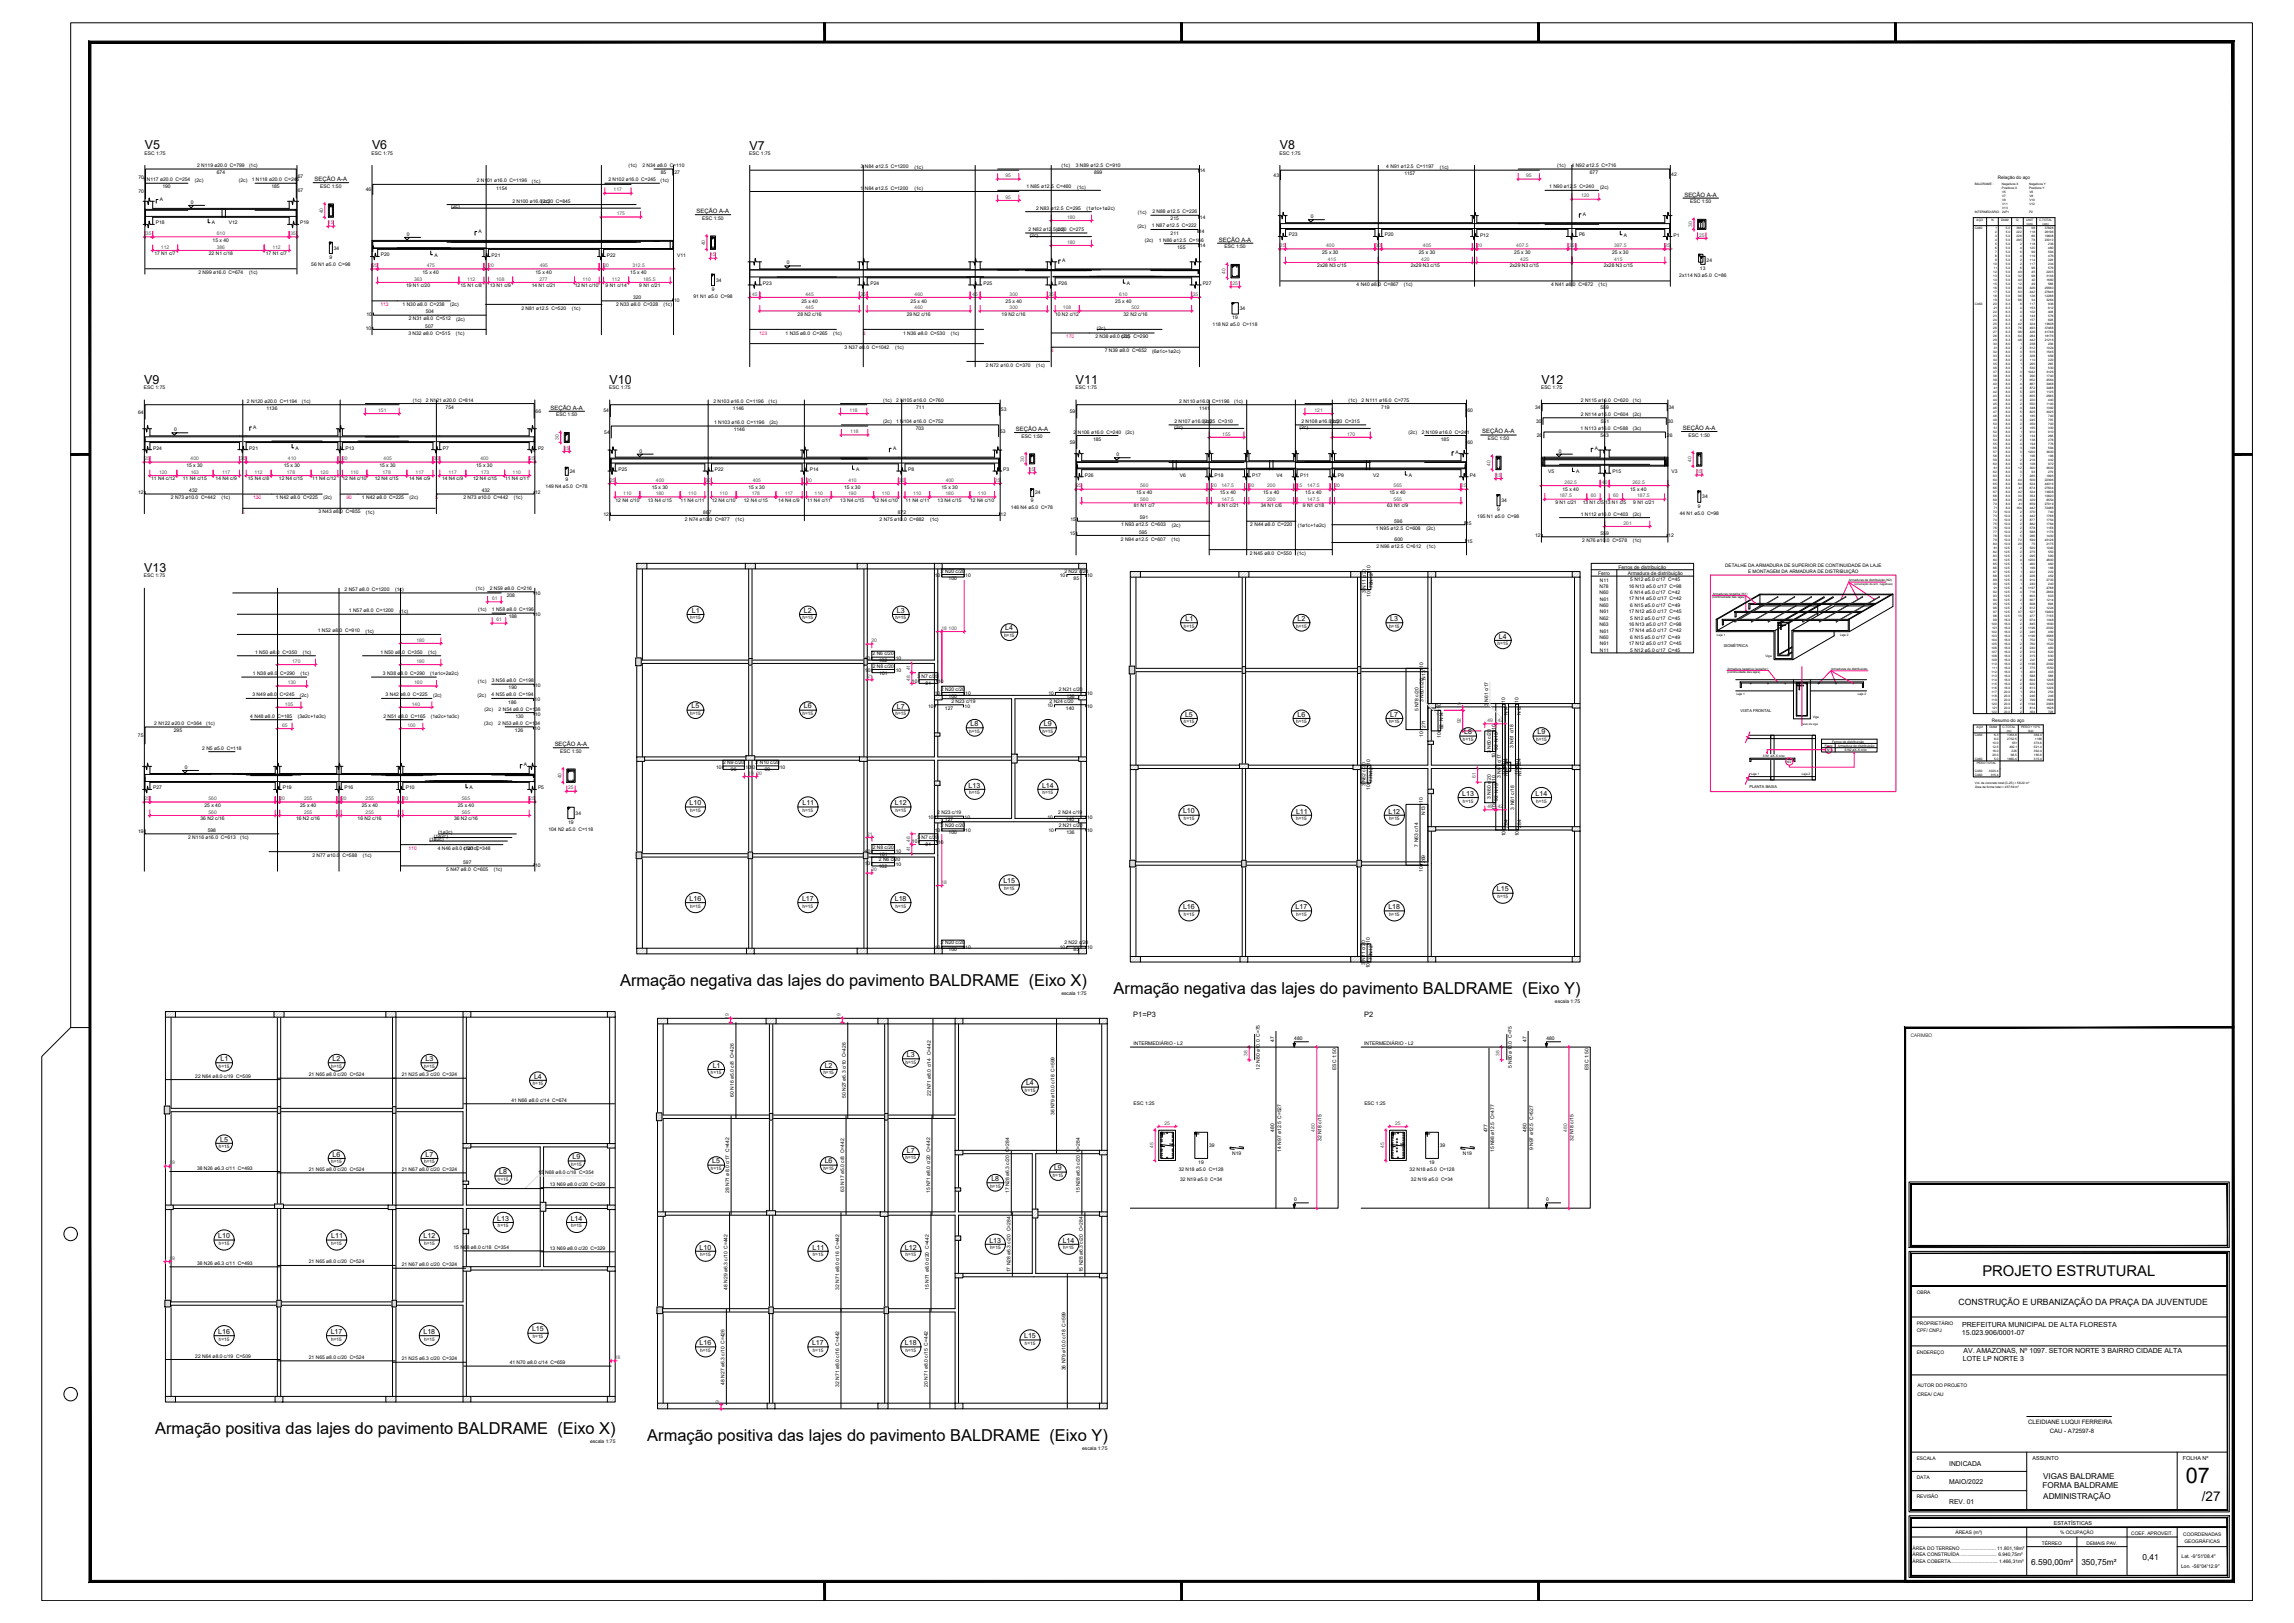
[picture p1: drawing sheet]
<svg xmlns="http://www.w3.org/2000/svg" width="1189mm" height="841mm" viewBox="0 0 1189 841" stroke-linecap="round" stroke-linejoin="round" font-family="sans-serif">
<defs><g id="words">
<text font-size="11.2" x="1133" y="768">07</text>
<g font-size="8.5">
<text x="321" y="511">Armação negativa das lajes do pavimento BALDRAME (Eixo X)</text>
<text x="577" y="515">Armação negativa das lajes do pavimento BALDRAME (Eixo Y)</text>
<text x="80" y="743">Armação positiva das lajes do pavimento BALDRAME (Eixo X)</text>
<text x="335" y="747">Armação positiva das lajes do pavimento BALDRAME (Eixo Y)</text>
</g>
<text font-size="7.7" x="1027" y="661">PROJETO ESTRUTURAL</text>
<text font-size="7" x="1141" y="778">/27</text>
<g font-size="6.4">
<text x="75" y="77">V5</text>
<text x="193" y="77">V6</text>
<text x="389" y="77">V7</text>
<text x="663" y="77">V8</text>
<text x="75" y="199">V9</text>
<text x="316" y="199">V10</text>
<text x="558" y="199">V11</text>
<text x="799" y="199">V12</text>
<text x="75" y="296">V13</text>
</g>
<text font-size="4.5" x="1015" y="676">CONSTRUÇÃO E URBANIZAÇÃO DA PRAÇA DA JUVENTUDE</text>
<g font-size="4.3">
<text x="1110" y="809">0,41</text>
<text x="1053" y="811">6.590,00m²</text>
<text x="1079" y="811">350,75m²</text>
</g>
<g font-size="4.2">
<text x="1059" y="766">VIGAS BALDRAME</text>
<text x="1059" y="771">FORMA BALDRAME</text>
<text x="1059" y="777">ADMINISTRAÇÃO</text>
</g>
<g font-size="3.9">
<text x="587" y="527">P1=P3</text>
<text x="707" y="527">P2</text>
</g>
<g font-size="3.6">
<text x="359" y="318">L1</text>
<text x="417" y="318">L2</text>
<text x="465" y="318">L3</text>
<text x="614" y="322">L1</text>
<text x="672" y="322">L2</text>
<text x="721" y="322">L3</text>
<text x="521" y="327">L4</text>
<text x="777" y="331">L4</text>
<text x="358" y="367">L5</text>
<text x="417" y="367">L6</text>
<text x="465" y="367">L7</text>
<text x="614" y="371">L5</text>
<text x="672" y="371">L6</text>
<text x="721" y="371">L7</text>
<text x="503" y="376">L8</text>
<text x="541" y="376">L9</text>
<text x="759" y="380">L8</text>
<text x="797" y="380">L9</text>
<text x="502" y="408">L13</text>
<text x="540" y="408">L14</text>
<text x="758" y="412">L13</text>
<text x="796" y="412">L14</text>
<text x="357" y="417">L10</text>
<text x="416" y="417">L11</text>
<text x="464" y="417">L12</text>
<text x="613" y="422">L10</text>
<text x="672" y="422">L11</text>
<text x="720" y="422">L12</text>
<text x="520" y="458">L15</text>
<text x="776" y="462">L15</text>
<text x="357" y="467">L16</text>
<text x="416" y="467">L17</text>
<text x="464" y="467">L18</text>
<text x="613" y="471">L16</text>
<text x="671" y="471">L17</text>
<text x="720" y="471">L18</text>
<text x="114" y="550">L1</text>
<text x="172" y="550">L2</text>
<text x="220" y="550">L3</text>
<text x="470" y="548">L3</text>
<text x="369" y="553">L1</text>
<text x="427" y="553">L2</text>
<text x="277" y="559">L4</text>
<text x="532" y="562">L4</text>
<text x="114" y="592">L5</text>
<text x="172" y="599">L6</text>
<text x="220" y="599">L7</text>
<text x="470" y="597">L7</text>
<text x="297" y="601">L9</text>
<text x="369" y="603">L5</text>
<text x="427" y="603">L6</text>
<text x="259" y="608">L8</text>
<text x="514" y="612">L8</text>
<text x="546" y="606">L9</text>
<text x="258" y="633">L13</text>
<text x="296" y="633">L14</text>
<text x="113" y="642">L10</text>
<text x="172" y="642">L11</text>
<text x="220" y="642">L12</text>
<text x="363" y="647">L10</text>
<text x="421" y="648">L11</text>
<text x="469" y="648">L12</text>
<text x="513" y="644">L13</text>
<text x="551" y="644">L14</text>
<text x="276" y="690">L15</text>
<text x="1017" y="688">PREFEITURA MUNICIPAL DE ALTA FLORESTA</text>
<text x="113" y="691">L16</text>
<text x="171" y="691">L17</text>
<text x="219" y="691">L18</text>
<text x="531" y="693">L15</text>
<text x="1017" y="692">15.023.906/0001-07</text>
<text x="363" y="697">L16</text>
<text x="421" y="697">L17</text>
<text x="469" y="697">L18</text>
<text x="1018" y="701">AV. AMAZONAS, Nº 1097. SETOR NORTE 3 BAIRRO CIDADE ALTA</text>
<text x="1017" y="705">LOTE LP NORTE 3</text>
</g>
<g font-size="3.5">
<text x="1010" y="759">INDICADA</text>
<text x="1010" y="769">MAIO/2022</text>
<text x="1010" y="779">REV. 01</text>
</g>
<g font-size="3.1">
<text x="163" y="94">SEÇÃO A-A</text>
<text x="873" y="102">SEÇÃO A-A</text>
<text x="361" y="110">SEÇÃO A-A</text>
<text x="632" y="125">SEÇÃO A-A</text>
<text x="285" y="212">SEÇÃO A-A</text>
<text x="526" y="223">SEÇÃO A-A</text>
<text x="768" y="225">SEÇÃO A-A</text>
<text x="872" y="223">SEÇÃO A-A</text>
<text x="287" y="387">SEÇÃO A-A</text>
<text x="1051" y="738">CLEIDIANE LUQUI FERREIRA</text>
<text x="1062" y="743">CAU - A72597-8</text>
</g>
<g font-size="2.8">
<text x="1053" y="756">ASSUNTO</text>
<text x="1131" y="756">FOLHA Nº</text>
<text x="1064" y="790">ESTATÍSTICAS</text>
</g>
<g font-size="2.6">
<text x="75" y="80">ESC 1:75</text>
<text x="193" y="80">ESC 1:75</text>
<text x="388" y="80">ESC 1:75</text>
<text x="663" y="80">ESC 1:75</text>
<text x="102" y="87">2 N119 ø20.0 C=799</text>
<text x="129" y="87">(1c)</text>
<text x="326" y="87">(1c)</text>
<text x="333" y="87">2 N34 ø8.0 C=110</text>
<text x="446" y="87">3 N84 ø12.5 C=1200</text>
<text x="474" y="87">(1c)</text>
<text x="550" y="87">(1c)</text>
<text x="558" y="87">3 N89 ø12.5 C=910</text>
<text x="622" y="89">14</text>
<text x="718" y="87">4 N91 ø12.5 C=1197</text>
<text x="746" y="87">(1c)</text>
<text x="807" y="87">(1c)</text>
<text x="814" y="87">4 N92 ø12.5 C=716</text>
<text x="72" y="93">70</text>
<text x="74" y="94">1 N117 ø20.0 C=254</text>
<text x="101" y="94">(2c)</text>
<text x="112" y="90">674</text>
<text x="124" y="94">(2c)</text>
<text x="130" y="94">1 N118 ø20.0 C=246</text>
<text x="154" y="92">67</text>
<text x="247" y="95">2 N101 ø16.0 C=1196</text>
<text x="276" y="95">(1c)</text>
<text x="315" y="94">2 N102 ø16.0 C=245</text>
<text x="342" y="94">(1c)</text>
<text x="342" y="90">85</text>
<text x="350" y="90">27</text>
<text x="567" y="90">899</text>
<text x="660" y="92">43</text>
<text x="728" y="91">1157</text>
<text x="824" y="90">677</text>
<text x="866" y="91">42</text>
<text x="72" y="100">70</text>
<text x="84" y="98">190</text>
<text x="141" y="98">185</text>
<text x="154" y="100">67</text>
<text x="166" y="97">ESC 1:50</text>
<text x="190" y="99">46</text>
<text x="257" y="98">1154</text>
<text x="446" y="98">1 N84 ø12.5 C=1200</text>
<text x="474" y="98">(1c)</text>
<text x="532" y="98">1 N85 ø12.5 C=460</text>
<text x="558" y="98">(1c)</text>
<text x="803" y="98">1 N90 ø12.5 C=240</text>
<text x="829" y="98">(2c)</text>
<text x="83" y="104">A</text>
<text x="99" y="106">0</text>
<text x="234" y="108">(2c)</text>
<text x="266" y="105">2 N100 ø16.0 c/20 C=845</text>
<text x="281" y="105">(2c)</text>
<text x="876" y="105">ESC 1:50</text>
<text x="537" y="109">2 N83 ø12.5 C=295</text>
<text x="563" y="109">(1ø1c+1ø2c)</text>
<text x="590" y="111">(1c)</text>
<text x="597" y="110">2 N88 ø12.5 C=226</text>
<text x="622" y="113">14</text>
<text x="679" y="113">0</text>
<text x="820" y="112">A</text>
<text x="81" y="116">P18</text>
<text x="110" y="116">A</text>
<text x="119" y="116">V12</text>
<text x="156" y="116">P19</text>
<text x="364" y="114">ESC 1:50</text>
<text x="533" y="120">2 N82 ø12.5 c/20 C=275</text>
<text x="547" y="120">(2c)</text>
<text x="590" y="118">(2c)</text>
<text x="597" y="118">1 N87 ø12.5 C=222</text>
<text x="607" y="114">215</text>
<text x="110" y="125">15 x 40</text>
<text x="211" y="122">0</text>
<text x="248" y="121">A</text>
<text x="534" y="123">(2c)</text>
<text x="593" y="125">(2c)</text>
<text x="601" y="125">1 N86 ø12.5 C=166</text>
<text x="607" y="122">211</text>
<text x="621" y="121">14</text>
<text x="668" y="123">P23</text>
<text x="718" y="123">P20</text>
<text x="767" y="123">P12</text>
<text x="818" y="123">P6</text>
<text x="842" y="123">A</text>
<text x="867" y="123">P1</text>
<text x="173" y="129">34</text>
<text x="610" y="129">155</text>
<text x="622" y="128">14</text>
<text x="635" y="129">ESC 1:50</text>
<text x="685" y="132">25 x 30</text>
<text x="735" y="132">25 x 30</text>
<text x="785" y="132">25 x 30</text>
<text x="836" y="132">25 x 30</text>
<text x="80" y="132">17 N1 c/7</text>
<text x="108" y="132">22 N1 c/18</text>
<text x="138" y="132">17 N1 c/7</text>
<text x="161" y="138">56 N1 ø5.0 C=98</text>
<text x="171" y="134">9</text>
<text x="197" y="133">P20</text>
<text x="225" y="133">A</text>
<text x="255" y="133">P21</text>
<text x="314" y="133">P22</text>
<text x="351" y="133">V11</text>
<text x="408" y="137">0</text>
<text x="551" y="136">A</text>
<text x="884" y="136">24</text>
<text x="103" y="142">2 N99 ø16.0 C=674</text>
<text x="129" y="142">(1c)</text>
<text x="219" y="142">15 x 40</text>
<text x="278" y="142">15 x 40</text>
<text x="327" y="142">15 x 40</text>
<text x="683" y="138">2x28 N3 c/15</text>
<text x="731" y="138">2x29 N3 c/15</text>
<text x="782" y="138">2x29 N3 c/15</text>
<text x="831" y="138">2x28 N3 c/15</text>
<text x="870" y="143">2x114 N3 ø5.0 C=86</text>
<text x="881" y="140">13</text>
<text x="210" y="149">19 N1 c/20</text>
<text x="239" y="149">15 N1 c/8</text>
<text x="254" y="149">13 N1 c/9</text>
<text x="276" y="149">14 N1 c/21</text>
<text x="298" y="149">12 N1 c/10</text>
<text x="314" y="149">9 N1 c/14</text>
<text x="331" y="149">9 N1 c/21</text>
<text x="371" y="146">34</text>
<text x="395" y="148">P23</text>
<text x="451" y="148">P24</text>
<text x="510" y="148">P25</text>
<text x="548" y="148">P26</text>
<text x="584" y="148">A</text>
<text x="623" y="148">P27</text>
<text x="703" y="148">4 N40 ø8.0 C=867</text>
<text x="728" y="148">(1c)</text>
<text x="804" y="148">4 N41 ø8.0 C=872</text>
<text x="828" y="148">(1c)</text>
<text x="328" y="155">320</text>
<text x="359" y="154">91 N1 ø5.0 C=98</text>
<text x="369" y="151">9</text>
<text x="209" y="159">1 N30 ø8.0 C=238</text>
<text x="233" y="159">(2c)</text>
<text x="270" y="160">2 N81 ø12.5 C=520</text>
<text x="296" y="161">(1c)</text>
<text x="319" y="159">2 N33 ø8.0 C=328</text>
<text x="344" y="159">(1c)</text>
<text x="349" y="156">10</text>
<text x="415" y="157">25 x 40</text>
<text x="472" y="157">25 x 40</text>
<text x="521" y="157">25 x 40</text>
<text x="578" y="157">25 x 40</text>
<text x="643" y="161">34</text>
<text x="190" y="164">10</text>
<text x="212" y="166">2 N31 ø8.0 C=512</text>
<text x="221" y="162">504</text>
<text x="236" y="166">(2c)</text>
<text x="413" y="164">28 N2 c/16</text>
<text x="470" y="164">29 N2 c/16</text>
<text x="519" y="164">19 N2 c/16</text>
<text x="547" y="164">10 N2 c/12</text>
<text x="582" y="164">32 N2 c/16</text>
<text x="639" y="165">19</text>
<text x="190" y="171">10</text>
<text x="212" y="173">3 N32 ø8.0 C=515</text>
<text x="220" y="170">507</text>
<text x="236" y="173">(1c)</text>
<text x="407" y="173">1 N35 ø8.0 C=265</text>
<text x="432" y="174">(1c)</text>
<text x="468" y="173">1 N36 ø8.0 C=530</text>
<text x="493" y="174">(1c)</text>
<text x="568" y="171">(2c)</text>
<text x="628" y="169">118 N2 ø5.0 C=118</text>
<text x="568" y="175">2 N38 ø8.0 c/35 C=290</text>
<text x="581" y="175">(2c)</text>
<text x="438" y="181">3 N37 ø8.0 C=1042</text>
<text x="464" y="181">(1c)</text>
<text x="573" y="183">7 N39 ø8.0 C=652</text>
<text x="597" y="183">(6ø1c+1ø2c)</text>
<text x="511" y="190">2 N72 ø10.0 C=370</text>
<text x="537" y="190">(1c)</text>
<text x="75" y="202">ESC 1:75</text>
<text x="316" y="202">ESC 1:75</text>
<text x="557" y="202">ESC 1:75</text>
<text x="799" y="202">ESC 1:75</text>
<text x="128" y="209">2 N120 ø20.0 C=1194</text>
<text x="156" y="209">(1c)</text>
<text x="214" y="208">(1c)</text>
<text x="221" y="208">2 N121 ø20.0 C=814</text>
<text x="370" y="209">2 N103 ø16.0 C=1196</text>
<text x="398" y="209">(1c)</text>
<text x="458" y="208">(1c)</text>
<text x="464" y="208">2 N105 ø16.0 C=760</text>
<text x="611" y="209">2 N110 ø16.0 C=1196</text>
<text x="640" y="209">(1c)</text>
<text x="699" y="208">(1c)</text>
<text x="706" y="208">2 N111 ø16.0 C=775</text>
<text x="819" y="208">2 N115 ø16.0 C=620</text>
<text x="846" y="208">(1c)</text>
<text x="72" y="214">64</text>
<text x="138" y="212">1136</text>
<text x="231" y="212">754</text>
<text x="278" y="214">66</text>
<text x="288" y="216">ESC 1:50</text>
<text x="313" y="214">54</text>
<text x="380" y="212">1146</text>
<text x="475" y="212">711</text>
<text x="519" y="213">53</text>
<text x="554" y="214">59</text>
<text x="621" y="212">1141</text>
<text x="716" y="212">719</text>
<text x="760" y="214">60</text>
<text x="796" y="212">34</text>
<text x="819" y="215">2 N114 ø16.0 C=604</text>
<text x="829" y="212">559</text>
<text x="846" y="216">(2c)</text>
<text x="865" y="212">34</text>
<text x="370" y="220">1 N103 ø16.0 C=1196</text>
<text x="399" y="220">(2c)</text>
<text x="458" y="219">(2c)</text>
<text x="464" y="219">1 N104 ø16.0 C=752</text>
<text x="609" y="219">2 N107 ø16.0 c/25 C=310</text>
<text x="624" y="219">(2c)</text>
<text x="674" y="219">2 N108 ø16.0 c/20 C=315</text>
<text x="689" y="219">(2c)</text>
<text x="796" y="219">30</text>
<text x="830" y="219">551</text>
<text x="864" y="219">30</text>
<text x="90" y="223">0</text>
<text x="131" y="222">A</text>
<text x="313" y="225">54</text>
<text x="380" y="223">1146</text>
<text x="475" y="223">703</text>
<text x="518" y="224">53</text>
<text x="529" y="227">ESC 1:50</text>
<text x="556" y="225">2 N106 ø16.0 C=240</text>
<text x="583" y="225">(2c)</text>
<text x="609" y="222">(2c)</text>
<text x="673" y="222">(2c)</text>
<text x="730" y="225">(2c)</text>
<text x="737" y="225">2 N109 ø16.0 C=241</text>
<text x="796" y="226">26</text>
<text x="819" y="223">1 N113 ø16.0 C=588</text>
<text x="829" y="227">543</text>
<text x="846" y="223">(3c)</text>
<text x="864" y="226">26</text>
<text x="875" y="226">ESC 1:50</text>
<text x="79" y="233">P24</text>
<text x="129" y="233">P21</text>
<text x="153" y="233">A</text>
<text x="179" y="233">P13</text>
<text x="230" y="233">P7</text>
<text x="279" y="233">P2</text>
<text x="463" y="233">A</text>
<text x="554" y="230">59</text>
<text x="566" y="228">185</text>
<text x="747" y="228">185</text>
<text x="760" y="230">60</text>
<text x="771" y="228">ESC 1:50</text>
<text x="827" y="233">A</text>
<text x="331" y="234">0</text>
<text x="579" y="236">0</text>
<text x="754" y="235">A</text>
<text x="808" y="234">0</text>
<text x="97" y="242">15 x 30</text>
<text x="147" y="242">15 x 30</text>
<text x="197" y="242">15 x 30</text>
<text x="247" y="242">15 x 30</text>
<text x="295" y="245">24</text>
<text x="321" y="244">P25</text>
<text x="370" y="244">P22</text>
<text x="420" y="244">P14</text>
<text x="444" y="244">A</text>
<text x="471" y="244">P8</text>
<text x="520" y="244">P3</text>
<text x="802" y="245">V5</text>
<text x="817" y="245">A</text>
<text x="836" y="245">P15</text>
<text x="866" y="245">V3</text>
<text x="78" y="249">11 N4 c/12</text>
<text x="95" y="249">11 N4 c/15</text>
<text x="112" y="249">14 N4 c/9</text>
<text x="128" y="249">15 N4 c/8</text>
<text x="145" y="249">12 N4 c/15</text>
<text x="162" y="249">11 N4 c/12</text>
<text x="178" y="249">12 N4 c/10</text>
<text x="194" y="249">12 N4 c/15</text>
<text x="212" y="249">14 N4 c/9</text>
<text x="229" y="249">14 N4 c/9</text>
<text x="245" y="249">12 N4 c/15</text>
<text x="262" y="249">11 N4 c/11</text>
<text x="293" y="249">9</text>
<text x="562" y="247">P26</text>
<text x="611" y="247">V6</text>
<text x="629" y="247">P18</text>
<text x="649" y="247">P17</text>
<text x="662" y="247">V4</text>
<text x="674" y="247">P11</text>
<text x="693" y="247">P9</text>
<text x="712" y="247">V2</text>
<text x="730" y="247">A</text>
<text x="762" y="247">P4</text>
<text x="72" y="256">12</text>
<text x="98" y="255">432</text>
<text x="250" y="255">432</text>
<text x="277" y="256">12</text>
<text x="283" y="253">149 N4 ø5.0 C=78</text>
<text x="338" y="253">15 x 30</text>
<text x="388" y="253">15 x 30</text>
<text x="437" y="253">15 x 30</text>
<text x="488" y="253">15 x 30</text>
<text x="536" y="256">24</text>
<text x="589" y="256">15 x 40</text>
<text x="632" y="256">15 x 40</text>
<text x="655" y="256">15 x 40</text>
<text x="676" y="256">15 x 40</text>
<text x="720" y="256">15 x 40</text>
<text x="810" y="254">15 x 40</text>
<text x="845" y="254">15 x 40</text>
<text x="89" y="259">2 N73 ø10.0 C=442</text>
<text x="115" y="259">(1c)</text>
<text x="143" y="259">1 N42 ø8.0 C=225</text>
<text x="168" y="259">(2c)</text>
<text x="188" y="259">1 N42 ø8.0 C=225</text>
<text x="212" y="259">(2c)</text>
<text x="240" y="259">2 N73 ø10.0 C=442</text>
<text x="266" y="259">(1c)</text>
<text x="319" y="260">12 N4 c/10</text>
<text x="336" y="260">13 N4 c/15</text>
<text x="353" y="260">11 N4 c/11</text>
<text x="369" y="260">12 N4 c/10</text>
<text x="386" y="260">12 N4 c/15</text>
<text x="403" y="260">14 N4 c/9</text>
<text x="418" y="260">11 N4 c/11</text>
<text x="435" y="260">13 N4 c/15</text>
<text x="453" y="260">12 N4 c/10</text>
<text x="469" y="260">11 N4 c/11</text>
<text x="486" y="260">13 N4 c/15</text>
<text x="503" y="260">12 N4 c/10</text>
<text x="524" y="264">146 N4 ø5.0 C=78</text>
<text x="534" y="260">9</text>
<text x="588" y="263">81 N1 c/7</text>
<text x="631" y="263">8 N1 c/21</text>
<text x="653" y="263">34 N1 c/6</text>
<text x="675" y="263">9 N1 c/18</text>
<text x="719" y="263">63 N1 c/9</text>
<text x="778" y="260">34</text>
<text x="806" y="261">9 N1 c/21</text>
<text x="820" y="261">13 N1 c/5</text>
<text x="832" y="261">13 N1 c/5</text>
<text x="846" y="261">9 N1 c/21</text>
<text x="880" y="263">9</text>
<text x="882" y="258">34</text>
<text x="165" y="266">3 N43 ø8.0 C=855</text>
<text x="190" y="266">(1c)</text>
<text x="313" y="267">12</text>
<text x="355" y="270">2 N74 ø10.0 C=877</text>
<text x="364" y="266">867</text>
<text x="381" y="270">(1c)</text>
<text x="456" y="270">2 N75 ø10.0 C=882</text>
<text x="465" y="266">872</text>
<text x="482" y="270">(1c)</text>
<text x="519" y="267">12</text>
<text x="591" y="269">591</text>
<text x="766" y="268">195 N1 ø5.0 C=98</text>
<text x="776" y="265">9</text>
<text x="819" y="267">1 N112 ø16.0 C=403</text>
<text x="846" y="267">(2c)</text>
<text x="871" y="267">44 N1 ø5.0 C=98</text>
<text x="555" y="270">15</text>
<text x="581" y="273">1 N93 ø12.5 C=603</text>
<text x="607" y="273">(2c)</text>
<text x="648" y="273">2 N44 ø8.0 C=220</text>
<text x="673" y="273">(1ø1c+1ø2c)</text>
<text x="713" y="275">1 N95 ø12.5 C=608</text>
<text x="723" y="271">596</text>
<text x="739" y="275">(2c)</text>
<text x="760" y="272">15</text>
<text x="554" y="277">15</text>
<text x="581" y="280">2 N94 ø12.5 C=607</text>
<text x="590" y="277">595</text>
<text x="607" y="280">(1c)</text>
<text x="723" y="280">600</text>
<text x="760" y="281">15</text>
<text x="796" y="278">12</text>
<text x="820" y="281">2 N76 ø10.0 C=578</text>
<text x="829" y="277">559</text>
<text x="846" y="281">(1c)</text>
<text x="865" y="278">12</text>
<text x="648" y="287">2 N45 ø8.0 C=550</text>
<text x="672" y="288">(1c)</text>
<text x="713" y="284">2 N96 ø12.5 C=612</text>
<text x="739" y="284">(1c)</text>
<text x="75" y="299">ESC 1:75</text>
<text x="484" y="299">10</text>
<text x="488" y="297">2 N20 c/20</text>
<text x="500" y="299">10</text>
<text x="549" y="299">10</text>
<text x="552" y="297">2 N22 c/20</text>
<text x="563" y="299">10</text>
<text x="710" y="296" transform="rotate(-90 710 296)">10</text>
<text x="828" y="298">Ferro</text>
<text x="839" y="295">Ferros de distribuição</text>
<text x="844" y="298">Armadura de distribuição</text>
<text x="247" y="306">(1c)</text>
<text x="254" y="306">2 N59 ø8.0 C=216</text>
<text x="492" y="300">100</text>
<text x="556" y="300">85</text>
<text x="711" y="305" transform="rotate(-90 711 305)">78N12</text>
<text x="829" y="305">N78</text>
<text x="829" y="301">N11</text>
<text x="844" y="305">16 N13 ø5.0 c/17 C=98</text>
<text x="845" y="301">5 N12 ø5.0 c/17 C=45</text>
<text x="179" y="306">2 N57 ø8.0 C=1200</text>
<text x="205" y="306">(1c)</text>
<text x="263" y="309">208</text>
<text x="277" y="308">10</text>
<text x="708" y="307" transform="rotate(-90 708 307)">3 N11 c/20</text>
<text x="710" y="309" transform="rotate(-90 710 309)">10</text>
<text x="829" y="308">N60</text>
<text x="829" y="311">N61</text>
<text x="844" y="311">17 N14 ø5.0 c/17 C=42</text>
<text x="845" y="308">6 N14 ø5.0 c/17 C=42</text>
<text x="181" y="317">1 N57 ø8.0 C=1200</text>
<text x="207" y="317">(1c)</text>
<text x="248" y="317">(1c)</text>
<text x="255" y="317">1 N58 ø8.0 C=196</text>
<text x="829" y="315">N60</text>
<text x="829" y="318">N61</text>
<text x="844" y="318">17 N12 ø5.0 c/17 C=45</text>
<text x="845" y="314">6 N15 ø5.0 c/17 C=49</text>
<text x="264" y="320">188</text>
<text x="277" y="319">10</text>
<text x="829" y="321">N62</text>
<text x="845" y="321">5 N12 ø5.0 c/17 C=45</text>
<text x="165" y="328">1 N52 ø8.0 C=910</text>
<text x="189" y="328">(1c)</text>
<text x="829" y="324">N63</text>
<text x="829" y="328">N61</text>
<text x="844" y="324">16 N13 ø5.0 c/17 C=98</text>
<text x="844" y="328">17 N14 ø5.0 c/17 C=42</text>
<text x="829" y="331">N60</text>
<text x="829" y="334">N61</text>
<text x="844" y="334">17 N12 ø5.0 c/17 C=45</text>
<text x="845" y="331">6 N15 ø5.0 c/17 C=49</text>
<text x="132" y="339">1 N50 ø8.0 C=350</text>
<text x="157" y="339">(1c)</text>
<text x="197" y="339">1 N50 ø8.0 C=350</text>
<text x="222" y="339">(1c)</text>
<text x="452" y="340">2 N6 c/20</text>
<text x="829" y="338">N11</text>
<text x="845" y="338">5 N12 ø5.0 c/17 C=45</text>
<text x="448" y="342">10</text>
<text x="452" y="346">2 N8 c/20</text>
<text x="455" y="343">102</text>
<text x="464" y="342">10</text>
<text x="738" y="346" transform="rotate(-90 738 346)">10</text>
<text x="131" y="350">1 N38 ø8.0 C=290</text>
<text x="156" y="350">(1c)</text>
<text x="198" y="350">3 N38 ø8.0 C=290</text>
<text x="223" y="350">(1ø1c+2ø2c)</text>
<text x="248" y="354">(1c)</text>
<text x="255" y="354">3 N56 ø8.0 C=198</text>
<text x="448" y="348">10</text>
<text x="456" y="350">101</text>
<text x="464" y="348">10</text>
<text x="473" y="354">10</text>
<text x="475" y="351">3 N7 c/20</text>
<text x="486" y="354">10</text>
<text x="739" y="352" transform="rotate(-90 739 352)">N13</text>
<text x="264" y="357">190</text>
<text x="277" y="356">10</text>
<text x="480" y="355">81</text>
<text x="488" y="358">2 N20 c/20</text>
<text x="549" y="358">2 N21 c/20</text>
<text x="131" y="361">3 N49 ø8.0 C=245</text>
<text x="155" y="361">(2c)</text>
<text x="200" y="361">3 N42 ø8.0 C=225</text>
<text x="224" y="361">(2c)</text>
<text x="247" y="361">(2c)</text>
<text x="255" y="361">4 N55 ø8.0 C=194</text>
<text x="263" y="365">186</text>
<text x="277" y="363">10</text>
<text x="484" y="360">10</text>
<text x="492" y="362">100</text>
<text x="493" y="364">2 N23 c/19</text>
<text x="500" y="360">10</text>
<text x="543" y="360">10</text>
<text x="544" y="364">2 N24 c/20</text>
<text x="553" y="362">136</text>
<text x="563" y="360">10</text>
<text x="738" y="364" transform="rotate(-90 738 364)">3 N60 c/20</text>
<text x="771" y="366" transform="rotate(-90 771 366)">3 N61 c/17</text>
<text x="780" y="364" transform="rotate(-90 780 364)">10</text>
<text x="787" y="364" transform="rotate(-90 787 364)">10</text>
<text x="130" y="372">4 N48 ø8.0 C=185</text>
<text x="199" y="372">2 N51 ø8.0 C=165</text>
<text x="251" y="368">(2c)</text>
<text x="258" y="368">2 N54 ø8.0 C=138</text>
<text x="267" y="372">130</text>
<text x="277" y="371">10</text>
<text x="481" y="367">10</text>
<text x="490" y="368">127</text>
<text x="500" y="367">10</text>
<text x="543" y="367">10</text>
<text x="552" y="368">140</text>
<text x="563" y="367">10</text>
<text x="735" y="369" transform="rotate(-90 735 369)">5 N78 c/20</text>
<text x="747" y="367" transform="rotate(-90 747 367)">10</text>
<text x="781" y="370" transform="rotate(-90 781 370)">N14</text>
<text x="788" y="370" transform="rotate(-90 788 370)">N12</text>
<text x="80" y="376">2 N122 ø20.0 C=364</text>
<text x="107" y="376">(1c)</text>
<text x="154" y="372">(3ø2c+1ø3c)</text>
<text x="223" y="372">(1ø2c+1ø3c)</text>
<text x="251" y="376">(3c)</text>
<text x="258" y="376">2 N53 ø8.0 C=134</text>
<text x="739" y="377" transform="rotate(-90 739 377)">271</text>
<text x="748" y="378" transform="rotate(-90 748 378)">92 N14</text>
<text x="72" y="382">75</text>
<text x="90" y="379">295</text>
<text x="267" y="379">126</text>
<text x="277" y="378">10</text>
<text x="738" y="382" transform="rotate(-90 738 382)">10</text>
<text x="747" y="382" transform="rotate(-90 747 382)">10</text>
<text x="775" y="378" transform="rotate(-90 775 378)">10</text>
<text x="105" y="388">2 N5 ø5.0 C=118</text>
<text x="776" y="389" transform="rotate(-90 776 389)">92 N15</text>
<text x="784" y="388" transform="rotate(-90 784 388)">3 N61 c/18</text>
<text x="290" y="390">ESC 1:50</text>
<text x="375" y="396">2 N9 c/20</text>
<text x="392" y="396">2 N10 c/20</text>
<text x="773" y="390" transform="rotate(-90 773 390)">3 N60 c/20</text>
<text x="775" y="393" transform="rotate(-90 775 393)">10</text>
<text x="96" y="398">0</text>
<text x="271" y="397">A</text>
<text x="371" y="398">10</text>
<text x="379" y="400">96</text>
<text x="386" y="398">10</text>
<text x="396" y="400">99</text>
<text x="404" y="398">10</text>
<text x="710" y="396" transform="rotate(-90 710 396)">10</text>
<text x="780" y="401" transform="rotate(-90 780 401)">10</text>
<text x="780" y="396" transform="rotate(-90 780 396)">10</text>
<text x="781" y="397" transform="rotate(-90 781 397)">284</text>
<text x="787" y="401" transform="rotate(-90 787 401)">10</text>
<text x="787" y="396" transform="rotate(-90 787 396)">10</text>
<text x="788" y="397" transform="rotate(-90 788 397)">284</text>
<text x="708" y="408" transform="rotate(-90 708 408)">3 N62 c/20</text>
<text x="711" y="405" transform="rotate(-90 711 405)">77N12</text>
<text x="775" y="405" transform="rotate(-90 775 405)">10</text>
<text x="778" y="403" transform="rotate(-90 778 403)">3 N61 c/17</text>
<text x="781" y="402" transform="rotate(-90 781 402)">N14</text>
<text x="788" y="402" transform="rotate(-90 788 402)">N12</text>
<text x="79" y="409">P27</text>
<text x="147" y="409">P19</text>
<text x="178" y="409">P16</text>
<text x="210" y="409">P10</text>
<text x="243" y="409">A</text>
<text x="279" y="409">P5</text>
<text x="710" y="409" transform="rotate(-90 710 409)">10</text>
<text x="773" y="414" transform="rotate(-90 773 414)">3 N60 c/20</text>
<text x="106" y="418">25 x 40</text>
<text x="156" y="418">25 x 40</text>
<text x="187" y="418">25 x 40</text>
<text x="237" y="418">25 x 40</text>
<text x="737" y="416" transform="rotate(-90 737 416)">10</text>
<text x="775" y="420" transform="rotate(-90 775 420)">10</text>
<text x="776" y="415" transform="rotate(-90 776 415)">92 N15</text>
<text x="785" y="420" transform="rotate(-90 785 420)">3 N61 c/18</text>
<text x="104" y="425">36 N2 c/16</text>
<text x="153" y="425">16 N2 c/16</text>
<text x="185" y="425">16 N2 c/16</text>
<text x="235" y="425">36 N2 c/16</text>
<text x="298" y="422">34</text>
<text x="481" y="424">10</text>
<text x="486" y="422">2 N23 c/19</text>
<text x="490" y="426">127</text>
<text x="500" y="424">10</text>
<text x="543" y="424">10</text>
<text x="548" y="422">2 N24 c/19</text>
<text x="552" y="426">140</text>
<text x="563" y="424">10</text>
<text x="739" y="422" transform="rotate(-90 739 422)">N13</text>
<text x="72" y="432">19</text>
<text x="108" y="431">598</text>
<text x="284" y="431">104 N2 ø5.0 C=118</text>
<text x="294" y="427">19</text>
<text x="484" y="431">10</text>
<text x="488" y="428">2 N20 c/20</text>
<text x="500" y="431">10</text>
<text x="543" y="431">10</text>
<text x="549" y="428">2 N21 c/20</text>
<text x="563" y="431">10</text>
<text x="781" y="429" transform="rotate(-90 781 429)">284</text>
<text x="788" y="429" transform="rotate(-90 788 429)">284</text>
<text x="98" y="435">2 N116 ø16.0 C=613</text>
<text x="124" y="435">(1c)</text>
<text x="223" y="436">(1ø2c)</text>
<text x="225" y="434">(1ø2c)</text>
<text x="227" y="432">(1ø2c)</text>
<text x="473" y="437">10</text>
<text x="475" y="435">3 N7 c/20</text>
<text x="486" y="437">10</text>
<text x="492" y="432">100</text>
<text x="553" y="432">136</text>
<text x="780" y="433" transform="rotate(-90 780 433)">10</text>
<text x="787" y="433" transform="rotate(-90 787 433)">10</text>
<text x="162" y="444">2 N77 ø10.0 C=588</text>
<text x="227" y="440">4 N46 ø8.0 c/20 C=348</text>
<text x="240" y="441">(1ø1c)</text>
<text x="448" y="442">10</text>
<text x="452" y="440">2 N8 c/20</text>
<text x="456" y="443">101</text>
<text x="464" y="442">10</text>
<text x="480" y="438">81</text>
<text x="735" y="439" transform="rotate(-90 735 439)">7 N63 c/14</text>
<text x="188" y="444">(1c)</text>
<text x="240" y="448">597</text>
<text x="277" y="449">10</text>
<text x="448" y="448">10</text>
<text x="455" y="446">2 N6 c/20</text>
<text x="455" y="450">102</text>
<text x="464" y="449">10</text>
<text x="739" y="447" transform="rotate(-90 739 447)">269</text>
<text x="231" y="451">5 N47 ø8.0 C=605</text>
<text x="256" y="452">(1c)</text>
<text x="737" y="452" transform="rotate(-90 737 452)">10</text>
<text x="484" y="492">10</text>
<text x="488" y="489">2 N20 c/20</text>
<text x="500" y="492">10</text>
<text x="549" y="492">10</text>
<text x="552" y="489">2 N22 c/20</text>
<text x="563" y="492">10</text>
<text x="710" y="489" transform="rotate(-90 710 489)">10</text>
<text x="492" y="493">100</text>
<text x="556" y="493">85</text>
<text x="711" y="497" transform="rotate(-90 711 497)">78N12</text>
<text x="708" y="500" transform="rotate(-90 708 500)">3 N11 c/20</text>
<text x="710" y="502" transform="rotate(-90 710 502)">10</text>
<text x="550" y="516">escala 1:75</text>
<text x="806" y="520">escala 1:75</text>
<text x="660" y="540" transform="rotate(-90 660 540)">47</text>
<text x="671" y="539">480</text>
<text x="791" y="540" transform="rotate(-90 791 540)">47</text>
<text x="801" y="539">480</text>
<text x="587" y="542">INTERMEDIÁRIO - L2</text>
<text x="707" y="542">INTERMEDIÁRIO - L2</text>
<text x="160" y="558">21 N65 ø8.0 c/20 C=524</text>
<text x="208" y="558">21 N25 ø6.3 c/20 C=324</text>
<text x="653" y="554" transform="rotate(-90 653 554)">12 N80 ø10.0 C=75</text>
<text x="693" y="554" transform="rotate(-90 693 554)">ESC 1:50</text>
<text x="784" y="554" transform="rotate(-90 784 554)">5 N80 ø10.0 C=75</text>
<text x="823" y="554" transform="rotate(-90 823 554)">ESC 1:50</text>
<text x="101" y="558">22 N64 ø8.0 c/19 C=509</text>
<text x="380" y="568" transform="rotate(-90 380 568)">60 N16 ø5.0 c/8 C=426</text>
<text x="438" y="569" transform="rotate(-90 438 569)">50 N27 ø6.3 c/10 C=426</text>
<text x="482" y="568" transform="rotate(-90 482 568)">22 N71 ø8.0 c/14 C=442</text>
<text x="265" y="571">41 N66 ø8.0 c/14 C=674</text>
<text x="587" y="573">ESC 1:25</text>
<text x="707" y="573">ESC 1:25</text>
<text x="547" y="578" transform="rotate(-90 547 578)">36 N79 ø10.0 c/18 C=599</text>
<text x="660" y="586" transform="rotate(-90 660 586)">480</text>
<text x="771" y="587" transform="rotate(-90 771 587)">477</text>
<text x="791" y="586" transform="rotate(-90 791 586)">480</text>
<text x="685" y="591" transform="rotate(-90 685 591)">32 N18 c/15</text>
<text x="816" y="591" transform="rotate(-90 816 591)">32 N18 c/15</text>
<text x="627" y="594">39</text>
<text x="639" y="598">N19</text>
<text x="664" y="597" transform="rotate(-90 664 597)">14 N97 ø12.5 C=527</text>
<text x="746" y="594">39</text>
<text x="758" y="598">N19</text>
<text x="774" y="597" transform="rotate(-90 774 597)">15 N98 ø12.5 C=477</text>
<text x="795" y="596" transform="rotate(-90 795 596)">9 N97 ø12.5 C=527</text>
<text x="621" y="603">19</text>
<text x="741" y="603">19</text>
<text x="102" y="606">38 N26 ø6.3 c/11 C=493</text>
<text x="160" y="607">21 N65 ø8.0 c/20 C=524</text>
<text x="208" y="607">21 N67 ø8.0 c/20 C=324</text>
<text x="279" y="608">15 N68 ø8.0 c/18 C=354</text>
<text x="611" y="607">32 N18 ø5.0 C=128</text>
<text x="731" y="607">32 N18 ø5.0 C=128</text>
<text x="285" y="614">13 N69 ø8.0 c/20 C=329</text>
<text x="437" y="617" transform="rotate(-90 437 617)">63 N17 ø5.0 c/8 C=442</text>
<text x="612" y="612">32 N19 ø5.0 C=34</text>
<text x="731" y="612">32 N19 ø5.0 C=34</text>
<text x="378" y="618" transform="rotate(-90 378 618)">28 N71 ø8.0 c/17 C=442</text>
<text x="482" y="618" transform="rotate(-90 482 618)">15 N71 ø8.0 c/20 C=442</text>
<text x="523" y="618" transform="rotate(-90 523 618)">17 N28 ø6.3 c/20 C=284</text>
<text x="560" y="618" transform="rotate(-90 560 618)">15 N28 ø6.3 c/20 C=284</text>
<text x="671" y="622">0</text>
<text x="801" y="622">0</text>
<text x="235" y="647">15 N68 ø8.0 c/18 C=354</text>
<text x="285" y="648">13 N69 ø8.0 c/20 C=329</text>
<text x="102" y="655">38 N26 ø6.3 c/11 C=493</text>
<text x="160" y="655">21 N65 ø8.0 c/20 C=524</text>
<text x="208" y="656">21 N67 ø8.0 c/20 C=324</text>
<text x="524" y="659" transform="rotate(-90 524 659)">17 N28 ø6.3 c/20 C=284</text>
<text x="561" y="659" transform="rotate(-90 561 659)">15 N28 ø6.3 c/20 C=284</text>
<text x="377" y="668" transform="rotate(-90 377 668)">48 N29 ø6.3 c/10 C=442</text>
<text x="435" y="668" transform="rotate(-90 435 668)">32 N71 ø8.0 c/16 C=442</text>
<text x="481" y="668" transform="rotate(-90 481 668)">15 N71 ø8.0 c/20 C=442</text>
<text x="101" y="703">22 N64 ø8.0 c/19 C=509</text>
<text x="160" y="704">21 N65 ø8.0 c/20 C=524</text>
<text x="208" y="705">21 N25 ø6.3 c/20 C=324</text>
<text x="264" y="707">41 N70 ø8.0 c/14 C=659</text>
<text x="552" y="710" transform="rotate(-90 552 710)">36 N79 ø10.0 c/18 C=599</text>
<text x="375" y="718" transform="rotate(-90 375 718)">48 N27 ø6.3 c/10 C=426</text>
<text x="435" y="718" transform="rotate(-90 435 718)">32 N71 ø8.0 c/16 C=442</text>
<text x="481" y="718" transform="rotate(-90 481 718)">20 N71 ø8.0 c/15 C=442</text>
<text x="306" y="748">escala 1:75</text>
<text x="561" y="751">escala 1:75</text>
<text x="1131" y="807">Lat. -9°51'08.4''</text>
<text x="1130" y="812">Lon. -56°04'12.9''</text>
</g>
<g font-size="2.6" fill="#545454">
<text x="521" y="92">95</text>
<text x="791" y="92">95</text>
<text x="318" y="99">117</text>
<text x="521" y="103">95</text>
<text x="819" y="102" transform="rotate(-1 819 102)">120</text>
<text x="167" y="111" transform="rotate(-90 167 111)">40</text>
<text x="320" y="112">175</text>
<text x="553" y="113">180</text>
<text x="170" y="116">15</text>
<text x="877" y="118" transform="rotate(-90 877 118)">30</text>
<text x="76" y="122">35</text>
<text x="112" y="122">610</text>
<text x="150" y="122">35</text>
<text x="881" y="123">25</text>
<text x="83" y="129">112</text>
<text x="112" y="129">386</text>
<text x="141" y="129">112</text>
<text x="365" y="127" transform="rotate(-90 365 127)">40</text>
<text x="553" y="126">180</text>
<text x="663" y="128">25</text>
<text x="687" y="128">400</text>
<text x="713" y="128">30</text>
<text x="737" y="128">405</text>
<text x="765" y="128">20</text>
<text x="786" y="128">407.5</text>
<text x="813" y="128">35</text>
<text x="836" y="128">397.5</text>
<text x="863" y="128">25</text>
<text x="368" y="133">15</text>
<text x="688" y="135">415</text>
<text x="737" y="135">420</text>
<text x="788" y="135">425</text>
<text x="837" y="135">415</text>
<text x="193" y="138">25</text>
<text x="221" y="138">475</text>
<text x="253" y="138">20</text>
<text x="280" y="138">495</text>
<text x="313" y="138">20</text>
<text x="328" y="138">312.5</text>
<text x="635" y="142" transform="rotate(-90 635 142)">40</text>
<text x="215" y="145">363</text>
<text x="242" y="145">112</text>
<text x="257" y="145">108</text>
<text x="280" y="145">277</text>
<text x="302" y="145">110</text>
<text x="317" y="145">112</text>
<text x="333" y="145">185.5</text>
<text x="639" y="148">25</text>
<text x="390" y="153">45</text>
<text x="417" y="153">445</text>
<text x="446" y="153">35</text>
<text x="474" y="153">460</text>
<text x="504" y="153">45</text>
<text x="523" y="153">300</text>
<text x="543" y="153">35</text>
<text x="580" y="153">610</text>
<text x="618" y="153">35</text>
<text x="417" y="160">445</text>
<text x="474" y="160">460</text>
<text x="523" y="160">300</text>
<text x="551" y="160">108</text>
<text x="586" y="160">502</text>
<text x="196" y="213">151</text>
<text x="440" y="213">118</text>
<text x="681" y="213">121</text>
<text x="441" y="224">118</text>
<text x="633" y="226">155</text>
<text x="698" y="226">170</text>
<text x="290" y="228" transform="rotate(-90 290 228)">30</text>
<text x="292" y="233">15</text>
<text x="75" y="239">25</text>
<text x="99" y="239">400</text>
<text x="124" y="239">30</text>
<text x="149" y="239">410</text>
<text x="177" y="239">20</text>
<text x="199" y="239">405</text>
<text x="225" y="239">30</text>
<text x="249" y="239">400</text>
<text x="274" y="239">25</text>
<text x="531" y="239" transform="rotate(-90 531 239)">30</text>
<text x="877" y="239" transform="rotate(-90 877 239)">40</text>
<text x="82" y="245">120</text>
<text x="99" y="245">163</text>
<text x="115" y="246">117</text>
<text x="132" y="246">112</text>
<text x="149" y="245">178</text>
<text x="166" y="245">120</text>
<text x="182" y="245">110</text>
<text x="198" y="245">178</text>
<text x="215" y="246">117</text>
<text x="232" y="246">117</text>
<text x="249" y="245">173</text>
<text x="266" y="245">110</text>
<text x="533" y="244">15</text>
<text x="773" y="241" transform="rotate(-90 773 241)">40</text>
<text x="879" y="245">15</text>
<text x="316" y="250">25</text>
<text x="340" y="250">400</text>
<text x="366" y="250">30</text>
<text x="390" y="250">405</text>
<text x="418" y="250">20</text>
<text x="440" y="250">410</text>
<text x="466" y="250">30</text>
<text x="490" y="250">400</text>
<text x="515" y="250">25</text>
<text x="775" y="247">15</text>
<text x="811" y="251">262.5</text>
<text x="830" y="251">40</text>
<text x="846" y="251">262.5</text>
<text x="323" y="257">110</text>
<text x="340" y="257">180</text>
<text x="357" y="257">110</text>
<text x="373" y="257">110</text>
<text x="390" y="257">178</text>
<text x="407" y="257">117</text>
<text x="422" y="257">110</text>
<text x="440" y="257">190</text>
<text x="457" y="257">110</text>
<text x="473" y="257">110</text>
<text x="490" y="257">180</text>
<text x="507" y="257">110</text>
<text x="558" y="253">25</text>
<text x="591" y="253">560</text>
<text x="628" y="253">20</text>
<text x="633" y="253">147.5</text>
<text x="647" y="253">20</text>
<text x="657" y="253">200</text>
<text x="672" y="253">15</text>
<text x="677" y="253">147.5</text>
<text x="692" y="253">20</text>
<text x="722" y="253">565</text>
<text x="757" y="253">25</text>
<text x="808" y="258">187.5</text>
<text x="824" y="258">60</text>
<text x="836" y="258">60</text>
<text x="848" y="258">187.5</text>
<text x="591" y="260">560</text>
<text x="633" y="260">147.5</text>
<text x="657" y="260">200</text>
<text x="677" y="260">147.5</text>
<text x="722" y="260">565</text>
<text x="841" y="272">201</text>
<text x="255" y="311">61</text>
<text x="257" y="322">61</text>
<text x="488" y="326">18</text>
<text x="492" y="326">100</text>
<text x="216" y="332">180</text>
<text x="452" y="333">20</text>
<text x="151" y="343">170</text>
<text x="216" y="343">180</text>
<text x="472" y="347" transform="rotate(-90 472 347)">41</text>
<text x="449" y="351">21</text>
<text x="472" y="353" transform="rotate(-90 472 353)">48</text>
<text x="149" y="355">130</text>
<text x="215" y="355">160</text>
<text x="148" y="366">105</text>
<text x="213" y="366">140</text>
<text x="757" y="367" transform="rotate(-90 757 367)">15</text>
<text x="146" y="377">65</text>
<text x="211" y="377">100</text>
<text x="757" y="375" transform="rotate(-90 757 375)">92</text>
<text x="771" y="374">49</text>
<text x="776" y="374">42</text>
<text x="388" y="401">19</text>
<text x="392" y="401">20</text>
<text x="291" y="403" transform="rotate(-90 291 403)">40</text>
<text x="765" y="403" transform="rotate(-90 765 403)">61</text>
<text x="294" y="409">25</text>
<text x="75" y="415">25</text>
<text x="108" y="415">560</text>
<text x="145" y="415">20</text>
<text x="158" y="415">255</text>
<text x="177" y="415">20</text>
<text x="189" y="415">255</text>
<text x="209" y="415">20</text>
<text x="239" y="415">565</text>
<text x="274" y="415">25</text>
<text x="771" y="419">49</text>
<text x="776" y="419">42</text>
<text x="108" y="422">560</text>
<text x="158" y="422">255</text>
<text x="189" y="422">255</text>
<text x="239" y="422">565</text>
<text x="449" y="433">21</text>
<text x="472" y="436" transform="rotate(-90 472 436)">48</text>
<text x="472" y="441" transform="rotate(-90 472 441)">41</text>
<text x="452" y="451">20</text>
<text x="488" y="458">18</text>
<text x="378" y="528" transform="rotate(-90 378 528)">19</text>
<text x="436" y="528" transform="rotate(-90 436 528)">19</text>
<text x="646" y="547" transform="rotate(-90 646 547)">38</text>
<text x="777" y="547" transform="rotate(-90 777 547)">38</text>
<text x="603" y="583">25</text>
<text x="681" y="586" transform="rotate(-90 681 586)">480</text>
<text x="723" y="583">25</text>
<text x="812" y="586" transform="rotate(-90 812 586)">480</text>
<text x="598" y="595" transform="rotate(-90 598 595)">45</text>
<text x="717" y="595" transform="rotate(-90 717 595)">45</text>
<text x="88" y="603">19</text>
<text x="88" y="653">19</text>
<text x="319" y="704">18</text>
<text x="373" y="728" transform="rotate(-90 373 728)">19</text>
</g>
<g font-size="2.6" fill="#ff007f">
<text x="197" y="159">113</text>
<text x="393" y="173">123</text>
<text x="447" y="173">8</text>
<text x="552" y="175">170</text>
<text x="545" y="183">8</text>
<text x="131" y="259">130</text>
<text x="180" y="259">80</text>
<text x="226" y="259">5</text>
<text x="125" y="266">5</text>
<text x="212" y="440">110</text>
</g>
<g font-size="2.5">
<text x="990" y="537">CARIMBO</text>
<text x="993" y="670">OBRA</text>
<text x="993" y="686">PROPRIETÁRIO</text>
<text x="993" y="690">CPF/ CNPJ</text>
<text x="993" y="701">ENDEREÇO</text>
<text x="994" y="719">AUTOR DO PROJETO</text>
<text x="994" y="724">CREA/ CAU</text>
<text x="993" y="756">ESCALA</text>
<text x="993" y="766">DATA</text>
<text x="993" y="776">REVISÃO</text>
<text x="1013" y="795">ÁREAS (m²)</text>
<text x="1068" y="795">% OCUPAÇÃO</text>
<text x="1104" y="795">COEF. APROVEIT.</text>
<text x="1131" y="796">COORDENADAS</text>
<text x="991" y="803">ÁREA DO TERRENO .......................... 11.801,18m²</text>
<text x="1058" y="800">TÉRREO</text>
<text x="1081" y="800">DEMAIS PAV.</text>
<text x="1132" y="799">GEOGRÁFICAS</text>
<text x="991" y="806">ÁREA CONSTRUÍDA ........................... 6.940,75m²</text>
<text x="991" y="810">ÁREA COBERTA................................... 1.466,31m²</text>
</g>
<g font-size="2.4">
<text x="1035" y="92">Relação do aço</text>
<text x="894" y="294">DETALHE DA ARMADURA DE SUPERIOR DE CONTINUIDADE DA LAJE</text>
<text x="906" y="297">E MONTAGEM DA ARMADURA DE DISTRIBUIÇÃO</text>
<text x="358" y="321">h=15</text>
<text x="416" y="321">h=15</text>
<text x="464" y="321">h=15</text>
<text x="613" y="325">h=15</text>
<text x="672" y="325">h=15</text>
<text x="720" y="325">h=15</text>
<text x="520" y="330">h=15</text>
<text x="776" y="334">h=15</text>
<text x="358" y="371">h=15</text>
<text x="416" y="371">h=15</text>
<text x="464" y="371">h=15</text>
<text x="613" y="375">h=15</text>
<text x="672" y="375">h=15</text>
<text x="720" y="375">h=15</text>
<text x="1032" y="374">Resumo do aço</text>
<text x="502" y="380">h=15</text>
<text x="540" y="380">h=15</text>
<text x="758" y="384">h=15</text>
<text x="796" y="384">h=15</text>
<text x="502" y="412">h=15</text>
<text x="540" y="412">h=15</text>
<text x="758" y="416">h=15</text>
<text x="796" y="416">h=15</text>
<text x="358" y="421">h=15</text>
<text x="416" y="421">h=15</text>
<text x="464" y="421">h=15</text>
<text x="613" y="425">h=15</text>
<text x="672" y="425">h=15</text>
<text x="720" y="425">h=15</text>
<text x="520" y="461">h=15</text>
<text x="776" y="465">h=15</text>
<text x="358" y="470">h=15</text>
<text x="416" y="470">h=15</text>
<text x="464" y="470">h=15</text>
<text x="613" y="475">h=15</text>
<text x="672" y="475">h=15</text>
<text x="720" y="475">h=15</text>
<text x="469" y="551">h=15</text>
<text x="113" y="553">h=15</text>
<text x="172" y="553">h=15</text>
<text x="220" y="553">h=15</text>
<text x="368" y="557">h=15</text>
<text x="427" y="557">h=15</text>
<text x="276" y="562">h=15</text>
<text x="531" y="566">h=15</text>
<text x="113" y="595">h=15</text>
<text x="172" y="603">h=15</text>
<text x="220" y="603">h=15</text>
<text x="296" y="604">h=15</text>
<text x="469" y="601">h=15</text>
<text x="258" y="612">h=15</text>
<text x="368" y="606">h=15</text>
<text x="427" y="606">h=15</text>
<text x="546" y="610">h=15</text>
<text x="513" y="615">h=15</text>
<text x="258" y="636">h=15</text>
<text x="296" y="636">h=15</text>
<text x="113" y="645">h=15</text>
<text x="172" y="645">h=15</text>
<text x="220" y="645">h=15</text>
<text x="513" y="647">h=15</text>
<text x="551" y="647">h=15</text>
<text x="363" y="651">h=15</text>
<text x="421" y="651">h=15</text>
<text x="469" y="651">h=15</text>
<text x="113" y="695">h=15</text>
<text x="172" y="695">h=15</text>
<text x="220" y="695">h=15</text>
<text x="276" y="693">h=15</text>
<text x="363" y="701">h=15</text>
<text x="421" y="701">h=15</text>
<text x="469" y="701">h=15</text>
<text x="531" y="697">h=15</text>
</g>
<g font-size="2">
<text x="893" y="335">ISOMÉTRICA</text>
<text x="902" y="369">VISTA FRONTAL</text>
<text x="907" y="408">PLANTA BAIXA</text>
</g>
<g font-size="1.7">
<text x="946" y="387">Ferro</text>
<text x="947" y="389">N1</text>
<text x="950" y="385">Ferros de distribuição</text>
<text x="952" y="387">Armadura de distribuição</text>
<text x="956" y="389">6 N2 øX.X c/xx</text>
<text x="914" y="392">3 N1 øX.X c/xx</text>
<text x="926" y="395">N'2'</text>
</g>
<g font-size="1.6">
<text x="1023" y="96">BALDRAME :</text>
<text x="1038" y="96">Negativos X</text>
<text x="1052" y="96">Negativos Y</text>
<text x="1038" y="98">Positivos X</text>
<text x="1038" y="100">V5</text>
<text x="1052" y="98">Positivos Y</text>
<text x="1052" y="100">V6</text>
<text x="1038" y="102">V7</text>
<text x="1038" y="104">V9</text>
<text x="1038" y="106">V11</text>
<text x="1052" y="102">V8</text>
<text x="1052" y="104">V10</text>
<text x="1052" y="106">V12</text>
<text x="1023" y="110">INTERMEDIÁRIO: 2xP1</text>
<text x="1038" y="108">V13</text>
<text x="1052" y="110">P2</text>
<text x="1023" y="119">CA60</text>
<text x="1024" y="115">AÇO</text>
<text x="1032" y="114">N</text>
<text x="1034" y="119">1</text>
<text x="1037" y="114">DIAM</text>
<text x="1040" y="119">5.0</text>
<text x="1045" y="114">Q</text>
<text x="1045" y="119">386</text>
<text x="1050" y="114">UNIT</text>
<text x="1050" y="117">(cm)</text>
<text x="1053" y="119">98</text>
<text x="1057" y="114">C.TOTAL</text>
<text x="1059" y="117">(cm)</text>
<text x="1060" y="119">37828</text>
<text x="1034" y="123">3</text>
<text x="1034" y="125">4</text>
<text x="1034" y="121">2</text>
<text x="1040" y="121">5.0</text>
<text x="1040" y="123">5.0</text>
<text x="1040" y="125">5.0</text>
<text x="1045" y="121">222</text>
<text x="1045" y="123">228</text>
<text x="1045" y="125">295</text>
<text x="1052" y="121">118</text>
<text x="1053" y="123">86</text>
<text x="1053" y="125">78</text>
<text x="1060" y="121">26196</text>
<text x="1060" y="123">19608</text>
<text x="1060" y="125">23010</text>
<text x="1034" y="127">5</text>
<text x="1034" y="129">6</text>
<text x="1034" y="131">7</text>
<text x="1040" y="127">5.0</text>
<text x="1040" y="129">5.0</text>
<text x="1040" y="131">5.0</text>
<text x="1047" y="129">4</text>
<text x="1047" y="131">6</text>
<text x="1047" y="127">2</text>
<text x="1052" y="127">118</text>
<text x="1052" y="129">120</text>
<text x="1053" y="131">99</text>
<text x="1062" y="127">236</text>
<text x="1062" y="129">480</text>
<text x="1062" y="131">594</text>
<text x="1033" y="137">10</text>
<text x="1034" y="133">8</text>
<text x="1034" y="135">9</text>
<text x="1040" y="133">5.0</text>
<text x="1040" y="135">5.0</text>
<text x="1040" y="137">5.0</text>
<text x="1047" y="133">4</text>
<text x="1047" y="135">2</text>
<text x="1047" y="137">2</text>
<text x="1052" y="133">119</text>
<text x="1052" y="135">114</text>
<text x="1052" y="137">117</text>
<text x="1061" y="135">228</text>
<text x="1062" y="133">476</text>
<text x="1062" y="137">234</text>
<text x="1033" y="141">12</text>
<text x="1033" y="143">13</text>
<text x="1033" y="139">11</text>
<text x="1040" y="139">5.0</text>
<text x="1040" y="141">5.0</text>
<text x="1040" y="143">5.0</text>
<text x="1046" y="141">49</text>
<text x="1046" y="143">32</text>
<text x="1047" y="139">6</text>
<text x="1053" y="139">96</text>
<text x="1053" y="141">45</text>
<text x="1053" y="143">98</text>
<text x="1061" y="141">2205</text>
<text x="1061" y="143">3136</text>
<text x="1062" y="139">576</text>
<text x="1033" y="146">14</text>
<text x="1033" y="148">15</text>
<text x="1033" y="150">16</text>
<text x="1040" y="146">5.0</text>
<text x="1040" y="148">5.0</text>
<text x="1040" y="150">5.0</text>
<text x="1046" y="146">40</text>
<text x="1046" y="148">12</text>
<text x="1046" y="150">60</text>
<text x="1052" y="150">426</text>
<text x="1053" y="148">49</text>
<text x="1053" y="146">42</text>
<text x="1060" y="150">25560</text>
<text x="1061" y="146">1680</text>
<text x="1061" y="148">588</text>
<text x="1033" y="152">17</text>
<text x="1033" y="154">18</text>
<text x="1033" y="156">19</text>
<text x="1040" y="152">5.0</text>
<text x="1040" y="154">5.0</text>
<text x="1040" y="156">5.0</text>
<text x="1046" y="152">63</text>
<text x="1046" y="154">96</text>
<text x="1046" y="156">96</text>
<text x="1052" y="152">442</text>
<text x="1052" y="154">128</text>
<text x="1053" y="156">34</text>
<text x="1060" y="152">27846</text>
<text x="1060" y="154">12288</text>
<text x="1061" y="156">3264</text>
<text x="1023" y="158">CA50</text>
<text x="1033" y="158">20</text>
<text x="1033" y="160">21</text>
<text x="1040" y="158">6.3</text>
<text x="1040" y="160">6.3</text>
<text x="1047" y="158">8</text>
<text x="1047" y="160">4</text>
<text x="1052" y="158">117</text>
<text x="1052" y="160">153</text>
<text x="1062" y="158">936</text>
<text x="1062" y="160">612</text>
<text x="1033" y="162">22</text>
<text x="1033" y="164">23</text>
<text x="1033" y="166">24</text>
<text x="1040" y="162">6.3</text>
<text x="1040" y="164">6.3</text>
<text x="1040" y="166">6.3</text>
<text x="1047" y="162">4</text>
<text x="1047" y="164">4</text>
<text x="1047" y="166">4</text>
<text x="1052" y="162">102</text>
<text x="1052" y="164">144</text>
<text x="1052" y="166">157</text>
<text x="1061" y="162">408</text>
<text x="1061" y="166">628</text>
<text x="1062" y="164">576</text>
<text x="1033" y="168">25</text>
<text x="1033" y="170">26</text>
<text x="1033" y="173">27</text>
<text x="1040" y="168">6.3</text>
<text x="1040" y="170">6.3</text>
<text x="1040" y="172">6.3</text>
<text x="1046" y="168">42</text>
<text x="1046" y="170">76</text>
<text x="1046" y="172">98</text>
<text x="1052" y="168">324</text>
<text x="1052" y="170">493</text>
<text x="1052" y="172">426</text>
<text x="1060" y="168">13608</text>
<text x="1060" y="170">37468</text>
<text x="1060" y="172">41748</text>
<text x="1033" y="175">28</text>
<text x="1033" y="177">29</text>
<text x="1033" y="179">30</text>
<text x="1040" y="175">6.3</text>
<text x="1040" y="177">6.3</text>
<text x="1040" y="179">8.0</text>
<text x="1046" y="175">64</text>
<text x="1046" y="177">48</text>
<text x="1047" y="179">1</text>
<text x="1052" y="175">284</text>
<text x="1052" y="177">442</text>
<text x="1052" y="179">238</text>
<text x="1060" y="175">18176</text>
<text x="1060" y="177">21216</text>
<text x="1061" y="179">238</text>
<text x="1033" y="183">32</text>
<text x="1033" y="185">33</text>
<text x="1033" y="181">31</text>
<text x="1040" y="181">8.0</text>
<text x="1040" y="183">8.0</text>
<text x="1040" y="185">8.0</text>
<text x="1047" y="183">3</text>
<text x="1047" y="181">2</text>
<text x="1047" y="185">2</text>
<text x="1052" y="181">512</text>
<text x="1052" y="183">515</text>
<text x="1052" y="185">328</text>
<text x="1061" y="183">1545</text>
<text x="1061" y="181">1024</text>
<text x="1062" y="185">656</text>
<text x="1033" y="187">34</text>
<text x="1033" y="189">35</text>
<text x="1033" y="191">36</text>
<text x="1040" y="187">8.0</text>
<text x="1040" y="189">8.0</text>
<text x="1040" y="191">8.0</text>
<text x="1047" y="187">2</text>
<text x="1047" y="189">1</text>
<text x="1047" y="191">1</text>
<text x="1052" y="187">110</text>
<text x="1052" y="189">265</text>
<text x="1052" y="191">530</text>
<text x="1061" y="189">265</text>
<text x="1062" y="187">220</text>
<text x="1062" y="191">530</text>
<text x="1033" y="193">37</text>
<text x="1033" y="195">38</text>
<text x="1033" y="197">39</text>
<text x="1040" y="193">8.0</text>
<text x="1040" y="195">8.0</text>
<text x="1040" y="197">8.0</text>
<text x="1047" y="193">3</text>
<text x="1047" y="195">6</text>
<text x="1047" y="197">7</text>
<text x="1051" y="193">1042</text>
<text x="1052" y="195">290</text>
<text x="1052" y="197">652</text>
<text x="1061" y="193">3126</text>
<text x="1061" y="195">1740</text>
<text x="1061" y="197">4564</text>
<text x="1033" y="199">40</text>
<text x="1033" y="204">42</text>
<text x="1033" y="202">41</text>
<text x="1040" y="199">8.0</text>
<text x="1040" y="202">8.0</text>
<text x="1040" y="204">8.0</text>
<text x="1047" y="199">4</text>
<text x="1047" y="202">4</text>
<text x="1047" y="204">5</text>
<text x="1052" y="199">867</text>
<text x="1052" y="202">872</text>
<text x="1052" y="204">225</text>
<text x="1061" y="199">3468</text>
<text x="1061" y="202">3488</text>
<text x="1061" y="204">1125</text>
<text x="1033" y="206">43</text>
<text x="1033" y="208">44</text>
<text x="1033" y="210">45</text>
<text x="1040" y="206">8.0</text>
<text x="1040" y="208">8.0</text>
<text x="1040" y="210">8.0</text>
<text x="1047" y="206">3</text>
<text x="1047" y="208">2</text>
<text x="1047" y="210">2</text>
<text x="1052" y="206">855</text>
<text x="1052" y="208">220</text>
<text x="1052" y="210">550</text>
<text x="1061" y="206">2565</text>
<text x="1061" y="210">1100</text>
<text x="1062" y="208">440</text>
<text x="1033" y="212">46</text>
<text x="1033" y="214">47</text>
<text x="1033" y="216">48</text>
<text x="1040" y="212">8.0</text>
<text x="1040" y="214">8.0</text>
<text x="1040" y="216">8.0</text>
<text x="1047" y="212">4</text>
<text x="1047" y="214">5</text>
<text x="1052" y="212">348</text>
<text x="1052" y="214">605</text>
<text x="1052" y="216">185</text>
<text x="1061" y="214">3025</text>
<text x="1061" y="212">1392</text>
<text x="1062" y="216">740</text>
<text x="1033" y="218">49</text>
<text x="1033" y="220">50</text>
<text x="1040" y="218">8.0</text>
<text x="1040" y="220">8.0</text>
<text x="1047" y="216">4</text>
<text x="1047" y="218">3</text>
<text x="1047" y="220">2</text>
<text x="1052" y="218">245</text>
<text x="1052" y="220">350</text>
<text x="1061" y="218">735</text>
<text x="1062" y="220">700</text>
<text x="1033" y="224">52</text>
<text x="1033" y="226">53</text>
<text x="1033" y="222">51</text>
<text x="1040" y="222">8.0</text>
<text x="1040" y="224">8.0</text>
<text x="1040" y="226">8.0</text>
<text x="1047" y="222">2</text>
<text x="1047" y="226">2</text>
<text x="1047" y="224">1</text>
<text x="1052" y="222">165</text>
<text x="1052" y="224">910</text>
<text x="1052" y="226">134</text>
<text x="1061" y="226">268</text>
<text x="1062" y="222">330</text>
<text x="1062" y="224">910</text>
<text x="1033" y="228">54</text>
<text x="1033" y="231">55</text>
<text x="1033" y="233">56</text>
<text x="1040" y="228">8.0</text>
<text x="1040" y="231">8.0</text>
<text x="1040" y="233">8.0</text>
<text x="1047" y="231">4</text>
<text x="1047" y="233">3</text>
<text x="1047" y="228">2</text>
<text x="1052" y="228">138</text>
<text x="1052" y="231">194</text>
<text x="1052" y="233">198</text>
<text x="1062" y="228">276</text>
<text x="1062" y="231">776</text>
<text x="1062" y="233">594</text>
<text x="1033" y="235">57</text>
<text x="1033" y="237">58</text>
<text x="1033" y="239">59</text>
<text x="1040" y="235">8.0</text>
<text x="1040" y="237">8.0</text>
<text x="1040" y="239">8.0</text>
<text x="1047" y="235">3</text>
<text x="1047" y="239">2</text>
<text x="1047" y="237">1</text>
<text x="1051" y="235">1200</text>
<text x="1052" y="237">196</text>
<text x="1052" y="239">216</text>
<text x="1061" y="235">3600</text>
<text x="1062" y="237">196</text>
<text x="1062" y="239">432</text>
<text x="1033" y="241">60</text>
<text x="1033" y="245">62</text>
<text x="1033" y="243">61</text>
<text x="1040" y="241">8.0</text>
<text x="1040" y="243">8.0</text>
<text x="1040" y="245">8.0</text>
<text x="1046" y="243">12</text>
<text x="1047" y="241">9</text>
<text x="1047" y="245">3</text>
<text x="1052" y="241">108</text>
<text x="1052" y="243">300</text>
<text x="1053" y="245">93</text>
<text x="1061" y="243">3600</text>
<text x="1061" y="245">279</text>
<text x="1062" y="241">972</text>
<text x="1033" y="247">63</text>
<text x="1033" y="249">64</text>
<text x="1033" y="251">65</text>
<text x="1040" y="247">8.0</text>
<text x="1040" y="249">8.0</text>
<text x="1040" y="251">8.0</text>
<text x="1046" y="249">44</text>
<text x="1046" y="251">84</text>
<text x="1047" y="247">7</text>
<text x="1052" y="247">285</text>
<text x="1052" y="249">509</text>
<text x="1052" y="251">524</text>
<text x="1060" y="249">22396</text>
<text x="1060" y="251">44016</text>
<text x="1061" y="247">1995</text>
<text x="1033" y="253">66</text>
<text x="1033" y="255">67</text>
<text x="1033" y="257">68</text>
<text x="1040" y="253">8.0</text>
<text x="1040" y="255">8.0</text>
<text x="1040" y="257">8.0</text>
<text x="1046" y="255">42</text>
<text x="1046" y="257">30</text>
<text x="1046" y="253">41</text>
<text x="1052" y="253">674</text>
<text x="1052" y="255">324</text>
<text x="1052" y="257">354</text>
<text x="1060" y="253">27634</text>
<text x="1060" y="255">13608</text>
<text x="1060" y="257">10620</text>
<text x="1033" y="260">69</text>
<text x="1033" y="262">70</text>
<text x="1033" y="264">71</text>
<text x="1040" y="260">8.0</text>
<text x="1040" y="262">8.0</text>
<text x="1040" y="264">8.0</text>
<text x="1045" y="264">164</text>
<text x="1046" y="260">26</text>
<text x="1046" y="262">41</text>
<text x="1052" y="260">329</text>
<text x="1052" y="262">659</text>
<text x="1052" y="264">442</text>
<text x="1060" y="262">27019</text>
<text x="1060" y="264">72488</text>
<text x="1061" y="260">8554</text>
<text x="1033" y="266">72</text>
<text x="1033" y="268">73</text>
<text x="1033" y="270">74</text>
<text x="1039" y="266">10.0</text>
<text x="1039" y="268">10.0</text>
<text x="1039" y="270">10.0</text>
<text x="1047" y="268">4</text>
<text x="1047" y="266">2</text>
<text x="1047" y="270">2</text>
<text x="1052" y="266">370</text>
<text x="1052" y="268">442</text>
<text x="1052" y="270">877</text>
<text x="1061" y="268">1768</text>
<text x="1061" y="270">1754</text>
<text x="1062" y="266">740</text>
<text x="1033" y="272">75</text>
<text x="1033" y="274">76</text>
<text x="1039" y="272">10.0</text>
<text x="1039" y="274">10.0</text>
<text x="1047" y="272">2</text>
<text x="1047" y="274">2</text>
<text x="1052" y="272">882</text>
<text x="1052" y="274">578</text>
<text x="1061" y="274">1156</text>
<text x="1061" y="272">1764</text>
<text x="1033" y="276">77</text>
<text x="1033" y="278">78</text>
<text x="1033" y="280">79</text>
<text x="1039" y="276">10.0</text>
<text x="1039" y="278">10.0</text>
<text x="1039" y="280">10.0</text>
<text x="1046" y="280">72</text>
<text x="1047" y="278">5</text>
<text x="1047" y="276">2</text>
<text x="1052" y="276">588</text>
<text x="1052" y="278">286</text>
<text x="1052" y="280">599</text>
<text x="1060" y="280">43128</text>
<text x="1061" y="276">1176</text>
<text x="1061" y="278">1430</text>
<text x="1033" y="282">80</text>
<text x="1033" y="286">82</text>
<text x="1033" y="284">81</text>
<text x="1039" y="284">12.5</text>
<text x="1039" y="286">12.5</text>
<text x="1039" y="282">10.0</text>
<text x="1046" y="282">29</text>
<text x="1047" y="284">2</text>
<text x="1047" y="286">2</text>
<text x="1052" y="284">520</text>
<text x="1052" y="286">275</text>
<text x="1053" y="282">75</text>
<text x="1061" y="282">2175</text>
<text x="1061" y="284">1040</text>
<text x="1062" y="286">550</text>
<text x="1033" y="289">83</text>
<text x="1033" y="291">84</text>
<text x="1033" y="293">85</text>
<text x="1039" y="289">12.5</text>
<text x="1039" y="291">12.5</text>
<text x="1039" y="293">12.5</text>
<text x="1047" y="291">4</text>
<text x="1047" y="289">2</text>
<text x="1047" y="293">1</text>
<text x="1051" y="291">1200</text>
<text x="1052" y="289">295</text>
<text x="1052" y="293">460</text>
<text x="1061" y="291">4800</text>
<text x="1062" y="289">590</text>
<text x="1062" y="293">460</text>
<text x="1033" y="295">86</text>
<text x="1033" y="297">87</text>
<text x="1033" y="299">88</text>
<text x="1039" y="295">12.5</text>
<text x="1039" y="297">12.5</text>
<text x="1039" y="299">12.5</text>
<text x="1047" y="299">2</text>
<text x="1047" y="295">1</text>
<text x="1047" y="297">1</text>
<text x="1052" y="295">166</text>
<text x="1052" y="297">222</text>
<text x="1052" y="299">226</text>
<text x="1062" y="295">166</text>
<text x="1062" y="297">222</text>
<text x="1062" y="299">452</text>
<text x="958" y="301">Armaduras de distribuição (N2)</text>
<text x="1033" y="301">89</text>
<text x="1033" y="303">90</text>
<text x="1033" y="305">91</text>
<text x="1039" y="301">12.5</text>
<text x="1039" y="303">12.5</text>
<text x="1039" y="305">12.5</text>
<text x="1047" y="301">3</text>
<text x="1047" y="305">4</text>
<text x="1047" y="303">1</text>
<text x="1051" y="305">1197</text>
<text x="1052" y="301">910</text>
<text x="1052" y="303">240</text>
<text x="1061" y="305">4788</text>
<text x="1061" y="301">2730</text>
<text x="1062" y="303">240</text>
<text x="887" y="310">(continuidade das lajes)</text>
<text x="888" y="308">Armaduras negativa (N1)</text>
<text x="1033" y="307">92</text>
<text x="1033" y="309">93</text>
<text x="1033" y="311">94</text>
<text x="1039" y="307">12.5</text>
<text x="1039" y="309">12.5</text>
<text x="1039" y="311">12.5</text>
<text x="1047" y="307">4</text>
<text x="1047" y="311">2</text>
<text x="1047" y="309">1</text>
<text x="1052" y="307">716</text>
<text x="1052" y="309">603</text>
<text x="1052" y="311">607</text>
<text x="1061" y="307">2864</text>
<text x="1061" y="311">1214</text>
<text x="1062" y="309">603</text>
<text x="1033" y="313">95</text>
<text x="1033" y="315">96</text>
<text x="1033" y="318">97</text>
<text x="1039" y="313">12.5</text>
<text x="1039" y="315">12.5</text>
<text x="1039" y="318">12.5</text>
<text x="1046" y="318">37</text>
<text x="1047" y="316">2</text>
<text x="1047" y="313">1</text>
<text x="1052" y="313">608</text>
<text x="1052" y="315">612</text>
<text x="1052" y="318">527</text>
<text x="1060" y="318">19499</text>
<text x="1061" y="316">1224</text>
<text x="1061" y="313">608</text>
<text x="1032" y="324">100</text>
<text x="1033" y="320">98</text>
<text x="1033" y="322">99</text>
<text x="1039" y="320">12.5</text>
<text x="1039" y="322">16.0</text>
<text x="1039" y="324">16.0</text>
<text x="1046" y="320">15</text>
<text x="1047" y="322">2</text>
<text x="1047" y="324">2</text>
<text x="1052" y="320">477</text>
<text x="1052" y="322">674</text>
<text x="1052" y="324">845</text>
<text x="1061" y="320">7155</text>
<text x="1061" y="322">1348</text>
<text x="1061" y="324">1690</text>
<text x="890" y="330">Laje 1</text>
<text x="954" y="330">Laje 2</text>
<text x="1032" y="328">102</text>
<text x="1032" y="330">103</text>
<text x="1032" y="326">101</text>
<text x="1039" y="326">16.0</text>
<text x="1039" y="328">16.0</text>
<text x="1039" y="330">16.0</text>
<text x="1047" y="330">3</text>
<text x="1047" y="326">2</text>
<text x="1047" y="328">2</text>
<text x="1051" y="326">1196</text>
<text x="1051" y="330">1196</text>
<text x="1052" y="328">245</text>
<text x="1061" y="330">3588</text>
<text x="1061" y="326">2392</text>
<text x="1062" y="328">490</text>
<text x="1032" y="332">104</text>
<text x="1032" y="334">105</text>
<text x="1039" y="332">16.0</text>
<text x="1039" y="334">16.0</text>
<text x="1047" y="334">2</text>
<text x="1047" y="332">1</text>
<text x="1052" y="332">752</text>
<text x="1052" y="334">760</text>
<text x="1061" y="334">1520</text>
<text x="1062" y="332">752</text>
<text x="915" y="340">Viga</text>
<text x="1032" y="336">106</text>
<text x="1032" y="338">107</text>
<text x="1032" y="340">108</text>
<text x="1039" y="336">16.0</text>
<text x="1039" y="338">16.0</text>
<text x="1039" y="340">16.0</text>
<text x="1047" y="336">2</text>
<text x="1047" y="338">2</text>
<text x="1047" y="340">2</text>
<text x="1052" y="336">240</text>
<text x="1052" y="338">310</text>
<text x="1052" y="340">315</text>
<text x="1062" y="336">480</text>
<text x="1062" y="338">620</text>
<text x="1062" y="340">630</text>
<text x="895" y="347">Armadura negativa (superior)</text>
<text x="949" y="347">Armaduras de distribuição</text>
<text x="1032" y="342">109</text>
<text x="1032" y="345">110</text>
<text x="1032" y="347">111</text>
<text x="1039" y="342">16.0</text>
<text x="1039" y="345">16.0</text>
<text x="1039" y="347">16.0</text>
<text x="1047" y="342">2</text>
<text x="1047" y="345">2</text>
<text x="1047" y="347">2</text>
<text x="1051" y="345">1196</text>
<text x="1052" y="347">775</text>
<text x="1052" y="342">241</text>
<text x="1061" y="345">2392</text>
<text x="1061" y="347">1550</text>
<text x="1062" y="342">482</text>
<text x="895" y="349">(continuidade das lajes)</text>
<text x="1032" y="349">112</text>
<text x="1032" y="351">113</text>
<text x="1032" y="353">114</text>
<text x="1039" y="349">16.0</text>
<text x="1039" y="351">16.0</text>
<text x="1039" y="353">16.0</text>
<text x="1047" y="353">2</text>
<text x="1047" y="349">1</text>
<text x="1047" y="351">1</text>
<text x="1052" y="349">403</text>
<text x="1052" y="351">588</text>
<text x="1052" y="353">604</text>
<text x="1061" y="353">1208</text>
<text x="1061" y="351">588</text>
<text x="1062" y="349">403</text>
<text x="900" y="360">Laje 1</text>
<text x="963" y="360">Laje 2</text>
<text x="1032" y="355">115</text>
<text x="1032" y="357">116</text>
<text x="1032" y="359">117</text>
<text x="1039" y="355">16.0</text>
<text x="1039" y="357">16.0</text>
<text x="1039" y="359">20.0</text>
<text x="1047" y="355">2</text>
<text x="1047" y="357">2</text>
<text x="1047" y="359">1</text>
<text x="1052" y="355">620</text>
<text x="1052" y="357">613</text>
<text x="1052" y="359">254</text>
<text x="1061" y="357">1226</text>
<text x="1061" y="355">1240</text>
<text x="1062" y="359">254</text>
<text x="1032" y="361">118</text>
<text x="1032" y="363">119</text>
<text x="1032" y="365">120</text>
<text x="1039" y="361">20.0</text>
<text x="1039" y="363">20.0</text>
<text x="1039" y="365">20.0</text>
<text x="1047" y="363">2</text>
<text x="1047" y="365">2</text>
<text x="1047" y="361">1</text>
<text x="1051" y="365">1194</text>
<text x="1052" y="361">246</text>
<text x="1052" y="363">799</text>
<text x="1061" y="363">1598</text>
<text x="1061" y="365">2388</text>
<text x="1062" y="361">246</text>
<text x="939" y="372">Viga</text>
<text x="1032" y="369">122</text>
<text x="1032" y="367">121</text>
<text x="1039" y="367">20.0</text>
<text x="1039" y="369">20.0</text>
<text x="1047" y="367">2</text>
<text x="1047" y="369">2</text>
<text x="1052" y="367">814</text>
<text x="1052" y="369">364</text>
<text x="1061" y="367">1628</text>
<text x="1061" y="369">728</text>
<text x="1024" y="377">AÇO</text>
<text x="1031" y="377">DIAM</text>
<text x="1038" y="377">C.TOTAL</text>
<text x="1047" y="377">PESO + 10 %</text>
<text x="1023" y="381">CA50</text>
<text x="1033" y="381">6.3</text>
<text x="1033" y="384">8.0</text>
<text x="1040" y="379">(m)</text>
<text x="1040" y="381">1353.8</text>
<text x="1040" y="384">2732.5</text>
<text x="1051" y="379">(kg)</text>
<text x="1054" y="381">364.4</text>
<text x="1055" y="384">1186</text>
<text x="1033" y="386">10.0</text>
<text x="1033" y="388">12.5</text>
<text x="1033" y="390">16.0</text>
<text x="1041" y="388">492.1</text>
<text x="1043" y="390">226</text>
<text x="1043" y="386">551</text>
<text x="1054" y="386">373.6</text>
<text x="1054" y="388">521.4</text>
<text x="1054" y="390">392.4</text>
<text x="1023" y="394">CA60</text>
<text x="1024" y="396">PESO TOTAL</text>
<text x="1033" y="392">20.0</text>
<text x="1033" y="394">5.0</text>
<text x="1040" y="394">1860.4</text>
<text x="1042" y="392">68.5</text>
<text x="1054" y="392">185.6</text>
<text x="1054" y="394">315.4</text>
<text x="907" y="402">Laje 1</text>
<text x="934" y="402">Laje 2</text>
<text x="1023" y="400">CA50</text>
<text x="1031" y="400">3023.4</text>
<text x="1023" y="402">CA60</text>
<text x="1024" y="406">Vol. de concreto total (C-25) = 58.22 m³</text>
<text x="1032" y="402">315.4</text>
<text x="1024" y="408">Área de forma total = 457.56 m²</text>
</g>
<g font-size="1.5">
<text x="961" y="303">(amarração da arm. negativas)</text>
<text x="934" y="376">eixo da viga</text>
</g>
</g></defs>
<!-- layer: Verde -->
<g fill="none" stroke="#000" stroke-width=".52">
<path d="M1023 117v253h42v-257h-42v4h42M1030 113v257M1036 113v257M1043 113v257M1049 113v257M1055 113v257M825 292h53v46h-53zM825 295h53M825 299h53M838 295v43M1023 380v14h36v-18h-36v4h36M1030 376v18"/>
<path d="M1037 376v27h-14v-9M1046 376v18M944 383h29v7h-29zM944 385h29M944 387h29M951 385v5"/>
</g>
<!-- layer: .10 -->
<g fill="none" stroke="#000" stroke-width=".52">
<path d="M74 116h2l1 2v-3l1 1h2M74 104h2l1 2v-3l1 1h2M75 104v12M79 104v4h71v-4M79 116v-3h71v3M149 116h2l1 2v-3l1 1h2M149 104h2l1 2v-3l1 1h2M154 104v12M170 106h3v7h-3zM662 112h2l1 1v-3v2h2M663 112v11M666 112v3h97v-3"/>
<path d="M762 112h2v1v-3l1 2h1M765 112v3h98v-3M862 112h2v1v-3l1 2h2M866 112v11M880 114h4v5h-4zM192 133h2v2v-4l1 2h2M193 133v-8h156v4h-36v4M196 133v-4h55v4M250 133h1l1 2v-4l1 2h1M253 133v-4h58v4M310 133h1v2l1-4v2h2M368 122h3v7h-3z"/>
<path d="M388 136h2l1 1v-3l1 2h3M389 136v12M394 136v3h51v-3M445 136h2v1l1-3v2h2M449 136v3h54v-3M502 136h3v1l1-3v2h3M508 136v3h35v-3M542 136h2l1 1v-3v2h3M547 136v3h71v-3M617 136h2v1l1-3v2h2M622 136v12M638 137h4v7h-4z"/>
<path d="M662 123h2l1 1v-3v2h2M666 123v-4h47v4M712 123h2v1l1-3v2h2M716 123v-4h47v4M762 123h2v1v-3l1 2h1M765 123v-4h48v4M812 123h2v1l1-3v2h3M817 123v-4h46v4M862 123h2v1v-3l1 2h2M388 148h2l1 1v-3l1 2h3M394 148v-4h51v4M445 148h2v1l1-3v2h2"/>
<path d="M449 148v-4h54v4M502 148h3v1l1-3v2h3M508 148v-4h35v4M542 148h2l1 1v-3v2h3M547 148v-4h71v4M617 148h2v1l1-3v2h2M74 233h2v2v-4l1 2h2M74 222h2v2v-4l1 2h2M75 222v11M78 222v4h97v-4M78 233v-4h46v4M123 233h2l1 2v-4v2h2"/>
<path d="M128 233v-4h47v4M174 233h2v2l1-4v2h1M174 222h2v2l1-4v2h1M177 233v-4h47v4M177 222v4h97v-4M224 233h1l1 2v-4l1 2h2M228 233v-4h46v4M273 233h2v2l1-4v2h2M273 222h2v2l1-4v2h2M277 222v11M292 224h3v5h-3zM315 233h2v2l1-4v2h2"/>
<path d="M316 233v11M319 233v4h97v-4M415 233h1l1 2v-4l1 2h1M418 233v4h97v-4M515 233h1l1 2v-4l1 2h1M518 233v11M534 235h2v5h-2zM557 235h1l1 2v-4l1 2h1M558 235v12M561 235v4h65v-4M625 235h1v2l1-4v2h2M628 235v4h18v-4"/>
<path d="M645 235h1v2l1-4v2h1M647 235v4h23v-4M670 235h1v2l1-4v2h1M672 235v4h17v-4M688 235h2v2l1-4v2h2M692 235v4h65v-4M756 235h2v2l1-4v2h2M760 235v12M775 236h3v7h-3zM828 233h3v2l1-4v2h3M829 233v4h-30v5h30v3M834 233v4h30v5h-30v3"/>
<path d="M879 235h3v7h-3zM315 244h2v2l1-4v2h2M319 244v-4h46v4M364 244h2l1 2v-4l1 2h2M369 244v-4h47v4M415 244h1l1 2v-4l1 2h1M418 244v-4h48v4M465 244h2v2l1-4v2h2M469 244v-4h46v4M515 244h1l1 2v-4l1 2h1M557 247h1l1 2v-4l1 2h1M561 247v-4h65v4"/>
<path d="M625 247h1v2l1-4v2h2M628 247v-4h17v4M644 247h1l1 2v-4l1 2h1M647 247v-4h23v4M670 247h1v2l1-4v2h1M672 247v-4h17v4M688 247h2v2l1-4v2h2M692 247v-4h65v4M756 247h2v2l1-4v2h2M828 245h3v2l1-3v1h3M906 317l-6 4M912 308h68"/>
<path d="M912 313v-5l-23 13M912 314l-5 3M912 313v1M912 314h1M913 314h9M922 314h9M931 314h6M938 314h4M942 314v3M942 317v1M942 318v1M945 317l-6 4"/>
<path d="M957 314h-6l-5 3M957 314h9M966 314h4M980 308l-22 13M981 308h-69l-23 13M889 321v6h30v15h10v-15h29M890 327h30M890 321v6M899 322l-9 5M920 327v14h9v-14M921 326l-1 1M923 325l-1 1"/>
<path d="M924 324l-1 1M926 323l-1 1M938 322l-9 5M951 327v2l-22 13M958 321v6h-29M958 321h.1M958 321l23-13v6l-23 13zM900 358h29M900 352h67M929 352v20h9v-20M938 358h29M74 397h2v2v-4l1 2h2"/>
<path d="M75 397v12M78 397v4h65v-4M142 397h1l1 2v-4v2h2M145 397v4h30v-4M174 397h1v2l1-4v2h2M177 397v4h29v-4M206 397h1v2l1-4v2h2M209 397v4h65v-4M273 397h2v2l1-4v2h2M277 397v12M294 398h4v7h-4zM905 383h13"/>
<path d="M906 381h12M918 381h1v2h-1zM918 391v-10h23v23h-23v-10M919 391v-8h20v19h-20v-8M939 381h2v2h-2zM74 409h2v2v-4l1 2h2M78 409v-4h65v4M142 409h1l1 2v-4v2h2M145 409v-4h30v4M174 409h1v2l1-4v2h2M177 409v-4h29v4M206 409h1v2l1-4v2h2"/>
<path d="M209 409v-4h65v4M273 409h2v2l1-4v2h2M905 404h13M906 402h12M918 402h1v2h-1zM939 402h2v2h-2zM381 530v49M439 530v49M484 528v51M548 528v69M86 559h59M144 559h97"/>
<path d="M240 572h78M379 578v51M438 578v51M483 578v51M524 596v33M561 596v33M601 586h8v15h-8zM720 586h9v15h-9zM88 607h57M144 608h97M240 616h41M280 615h38"/>
<path d="M378 628v52M436 628v102M482 628v52M525 628v33M562 628v33M88 656h57M144 656h61M204 657h37M240 648h41M280 649h38M376 678v50M482 678v52"/>
<path d="M553 660v70M86 704h59M144 705h61M204 706h37M240 708h77"/>
</g>
<!-- layer: .25 -->
<g fill="none" stroke="#000" stroke-width=".52">
<path d="M75 86v56M154 86v56M162 95h19M193 86v87M252 86v87M312 86v87M349 86v87M389 86v104M447 86v104M505 86v104M545 86v104M622 86v104"/>
<path d="M663 86v62M714 86v62M764 86v62M815 86v62M866 86v62M82 103h-1v2M100 106l-1 2-1-2h8M108 114v1h1M115 108v5M117 108v5M247 120h-1v2M360 111h19"/>
<path d="M681 114l-2 1-1-1h8M819 111h-1v2M840 120v2h1M872 103h19M212 123l-1 1-1-1h8M223 130v2h1M347 125v4M409 138l-1 1-1-1h8M550 135h-1v2M631 126h18M193 156h13M582 145v2h1"/>
<path d="M389 171h14M447 171h1M545 173h20M545 180h1M75 207v59M126 207v59M176 207v59M226 207v59M277 207v59M285 213h18M316 207v63M367 207v63"/>
<path d="M417 207v63M467 207v63M518 207v63M558 207v81M627 207v81M646 207v81M671 207v81M690 207v81M760 207v81M799 207v74M832 207v74M864 207v74"/>
<path d="M92 224l-2 2-1-2h8M130 221h-1v2M151 230v2h1M333 235l-2 2-1-2h9M462 232h-1v2M526 224h18M580 237l-1 1-2-1h9M608 239v4M610 239v4M658 239v4M660 239v4M708 239v4"/>
<path d="M710 239v4M753 234v2M767 225h19M801 237v5M809 235l-1 2-1-2h8M826 232h-1v2M863 237v5M871 224h19M126 256h15M176 256h10M226 256h1M442 241v2h1"/>
<path d="M728 244v2h1M815 242v2h1M126 263h.1M330 295v46M333 295v47h55M335 295h51M335 292h51M388 295v46M390 295v46M391 295h53M391 292h53M448 295v46"/>
<path d="M449 292h35M486 295v65M488 295h12v4h-12zM488 295h71M488 292h71M560 295v65M563 295v65M586 299v46M589 299v47h55M591 299h51M591 296h51M644 299v46"/>
<path d="M646 299v46M647 299h53M647 296h53M704 299v46M705 296h5v10h-5zM705 296h35M742 299v66M744 299h71M744 296h71M816 299v66M819 299v66M75 305v146"/>
<path d="M144 305v146M176 305v146M208 305v146M277 305v146M356 318h9M414 318h9M463 318h8M452 337h12v5h-12zM519 328h8M612 323h9M670 323h9M718 323h9"/>
<path d="M775 332h8M330 345v47M388 344h-55v48M388 345v47M390 345v47M390 344h58M390 342h58M448 345v47M449 341v-46h35v47h-35M449 344h35v16M449 345v47h35v-10M452 344h12v5h-12z"/>
<path d="M476 349h10v5h-10zM488 356h12v4h-12zM586 349v47M644 348h-55v48M644 349v47M646 349v47M646 348h58M646 346h58M704 349v47M705 345v-46h35v47h-35M705 348h35v17M705 349v47h35v-10"/>
<path d="M729 346h11v32h-11zM356 368h9M414 368h9M463 368h8M484 363v17M486 363v17M488 362h36v29M488 360h71M501 377h8M539 377h8M559 362h-33v29M560 363v29"/>
<path d="M563 363v29M612 372h9M670 372h9M718 372h9M740 367v17M742 368h5v11h-5zM742 367v17M744 366h36v29M744 365h71M769 379h6v10h-6zM775 365h5v33h-5zM782 365h5v33h-5z"/>
<path d="M815 366h-33v29M816 367v29M819 367v29M97 399l-1 2-1-2h8M271 396h-1v2M287 387h18M330 395v46M333 395v47h55M334 394h53M334 392h53M375 394h11v5h-11zM388 394v47"/>
<path d="M390 394v47M391 394h54M391 392h54M392 394h12v5h-12zM448 395v46M449 394h35v11M449 395v46M486 382v10h38M524 395v29h-36M524 394h-38v11M526 395v29h33M527 394h32"/>
<path d="M527 392h32M560 395v29M563 395v29M586 399v47M589 399v48h54M590 398h52M590 396h52M644 398v48M646 398v48M647 398h54M647 396h54M704 399v47"/>
<path d="M705 396h5v10h-5zM705 398h35v11M705 399v47M742 386v10h38M757 381h8M775 396h5v34h-5zM780 400v28h-36M780 398h-38v11M782 396h5v34h-5zM782 400v28h33M783 398h32M783 396h32"/>
<path d="M795 381h8M816 399v29M819 399v29M241 406v2h1M355 418h11M413 418h11M462 418h10M484 407v17M486 407v17M500 409h10M538 409h10M729 417h11v31h-11z"/>
<path d="M740 411v17M742 411v17M756 413h10M769 405h6v11h-6zM794 413h10M208 438h12M452 438h12v4h-12zM476 432h10v6h-10zM484 426v16h-34M486 426v65M488 426h12v5h-12zM488 426h71"/>
<path d="M560 426v65M563 426v65M611 422h10M669 422h11M717 422h11M740 431v16h-34M742 431v65M744 430h71M816 431v65M819 431v65M330 445v46M388 444h-55v47"/>
<path d="M388 445v46M390 445v46M390 444h57M390 442h57M448 445v46M450 444h34v47h-35v-46M452 444h12v5h-12zM518 459h10M586 449v47M643 448h-54v48M644 449v47M646 449v47"/>
<path d="M646 448h57M646 447h57M704 449v47M706 448h34M740 448v48h-35v-47M355 468h11M413 468h11M462 468h10M611 472h10M669 472h11M717 472h11M774 463h10"/>
<path d="M335 494h52M335 491h52M391 494h53M391 491h53M449 494h35M488 487h12v4h-12zM488 494h71M488 491h71M591 499h52M591 496h52M647 499h53M647 496h53"/>
<path d="M705 489h5v10h-5zM705 499h35M744 499h71M744 496h71M86 527v46M89 527v47h55M91 527h51M91 524h51M144 527v46M145 527v46M147 527h53M147 524h53"/>
<path d="M203 527v46M205 524h35M242 527v66M244 527h71M244 524h71M316 527v66M319 527v66M341 531v46M344 531v47h55M346 531h51M346 528h51M399 531v46"/>
<path d="M400 531v46M402 531h53M402 528h53M458 531v46M460 528h35M497 531v65M499 531h71M499 528h71M571 531v65M574 531v65M678 540h-7v3M809 540h-8v3"/>
<path d="M112 551h9M170 551h9M218 551h9M274 560h9M367 554h9M425 554h9M468 549h8M586 543h107v83h-107M670 541h1v2zM705 543h119v83h-119M801 541h1l-1 2zM86 577v47"/>
<path d="M144 577v47M144 576h-55v48M145 577v47M145 576h58M145 574h58M203 577v47M205 573v-46h35v47h-35M205 576h35v17M205 577v47h35v-10M399 580h-55v48M400 580h58M400 578h58"/>
<path d="M460 577v-46h35v47h-35M460 580h35v16M529 563h9M112 592h9M240 595v17M242 595v17M244 594h36v29M244 593h71M315 594h-33v29M316 595v29M319 595v29M341 581v47"/>
<path d="M399 580v47M400 580v47M458 580v48M460 580v48h35v-11M468 598h8M495 598v18M497 598v18M499 598h36v29M499 596h71M570 598h-33v29M571 598v30M574 598v30"/>
<path d="M170 600h9M218 600h9M242 614v10h38M257 609h8M294 602h9M367 604h9M425 604h9M497 617v11h38M512 613h8M544 607h9M86 627v47M89 627v48h54"/>
<path d="M90 626h52M90 624h52M144 626v48M145 626v48M147 626h54M147 624h54M203 627v47M205 626h35v11M205 627v47M240 639v17M242 639v17M256 633h10"/>
<path d="M280 628v28h-36M280 626h-38v11M282 628v28h33M283 626h32M283 624h32M294 633h10M316 627v29M319 627v29M341 630v47M344 630v48h54M345 630h52M345 628h52"/>
<path d="M399 630v47M400 630v47M402 630h54M402 628h54M458 630v47M460 630h35v10M460 630v47M535 631v29h-36M535 630h-38v10M537 631v29h33M538 630h32M538 628h32"/>
<path d="M571 630v30M574 630v30M670 624h1v2zM678 623h-7v3M801 624h1l-1 2zM809 623h-8v3M111 643h10M169 643h11M217 643h11M240 659v16h-35M242 659v65M244 658h71"/>
<path d="M316 659v65M319 659v65M360 648h11M419 648h10M467 648h10M495 643v17M497 643v17M511 645h10M549 645h10M86 677v47M143 676h-54v48M144 677v47"/>
<path d="M145 677v47M146 676h57M146 675h57M203 677v47M205 676h35v48h-35v-47M398 680h-54v47M401 680h57M401 678h57M460 680h35v47h-35v-46M495 662v16h-35M497 662v65M499 662h71"/>
<path d="M571 662v65M574 662v65M111 692h10M169 692h11M217 692h11M274 691h10M341 681v46M360 698h11M399 681v46M400 681v46M419 698h10M458 681v46"/>
<path d="M467 698h10M529 694h10M91 727h52M91 724h52M147 727h53M147 724h53M205 727h35M244 727h71M244 724h71M346 730h52M346 727h52M402 730h53"/>
<path d="M402 727h53M460 730h35M499 730h71M499 727h71"/>
<circle cx="360" cy="318" r="4"/>
<circle cx="419" cy="318" r="4"/>
<circle cx="467" cy="318" r="4"/>
<circle cx="523" cy="328" r="4"/>
<circle cx="616" cy="323" r="4"/>
<circle cx="674" cy="323" r="4"/>
<circle cx="723" cy="323" r="4"/>
<circle cx="779" cy="332" r="4"/>
<circle cx="360" cy="368" r="4"/>
<circle cx="419" cy="368" r="4"/>
<circle cx="467" cy="368" r="4"/>
<circle cx="505" cy="377" r="4"/>
<circle cx="543" cy="377" r="4"/>
<circle cx="616" cy="372" r="4"/>
<circle cx="674" cy="372" r="4"/>
<circle cx="723" cy="372" r="4"/>
<circle cx="761" cy="381" r="4"/>
<circle cx="799" cy="381" r="4"/>
<circle cx="360" cy="418" r="5"/>
<circle cx="419" cy="418" r="5"/>
<circle cx="467" cy="418" r="5"/>
<circle cx="505" cy="409" r="5"/>
<circle cx="543" cy="409" r="5"/>
<circle cx="761" cy="413" r="5"/>
<circle cx="799" cy="413" r="5"/>
<circle cx="616" cy="422" r="5"/>
<circle cx="674" cy="422" r="5"/>
<circle cx="723" cy="422" r="5"/>
<circle cx="523" cy="459" r="5"/>
<circle cx="360" cy="468" r="5"/>
<circle cx="419" cy="468" r="5"/>
<circle cx="467" cy="468" r="5"/>
<circle cx="616" cy="472" r="5"/>
<circle cx="674" cy="472" r="5"/>
<circle cx="723" cy="472" r="5"/>
<circle cx="779" cy="463" r="5"/>
<circle cx="116" cy="551" r="4"/>
<circle cx="174" cy="551" r="4"/>
<circle cx="223" cy="551" r="4"/>
<circle cx="279" cy="560" r="4"/>
<circle cx="371" cy="554" r="4"/>
<circle cx="429" cy="554" r="4"/>
<circle cx="472" cy="549" r="4"/>
<circle cx="534" cy="563" r="4"/>
<circle cx="116" cy="592" r="4"/>
<circle cx="472" cy="598" r="4"/>
<circle cx="174" cy="600" r="4"/>
<circle cx="223" cy="600" r="4"/>
<circle cx="261" cy="609" r="4"/>
<circle cx="299" cy="602" r="4"/>
<circle cx="371" cy="604" r="4"/>
<circle cx="429" cy="604" r="4"/>
<circle cx="516" cy="613" r="4"/>
<circle cx="548" cy="607" r="4"/>
<circle cx="261" cy="633" r="5"/>
<circle cx="299" cy="633" r="5"/>
<circle cx="116" cy="643" r="5"/>
<circle cx="174" cy="643" r="5"/>
<circle cx="223" cy="643" r="5"/>
<circle cx="366" cy="648" r="5"/>
<circle cx="424" cy="648" r="5"/>
<circle cx="472" cy="648" r="5"/>
<circle cx="516" cy="645" r="5"/>
<circle cx="554" cy="645" r="5"/>
<circle cx="116" cy="692" r="5"/>
<circle cx="174" cy="692" r="5"/>
<circle cx="223" cy="692" r="5"/>
<circle cx="279" cy="691" r="5"/>
<circle cx="366" cy="698" r="5"/>
<circle cx="424" cy="698" r="5"/>
<circle cx="472" cy="698" r="5"/>
<circle cx="534" cy="694" r="5"/>
</g>
<!-- layer: Cotas -->
<g fill="none" stroke="#ff007f" stroke-width=".52">
<path d="M313 97v4M327 97v4M516 93h13M517 90v4M528 90v4M786 93h13M787 90v4M798 90v4M75 120v4M79 120v4M150 120v4M154 120v4"/>
<path d="M167 113h1M167 106h1M168 105v8M169 117h5M170 114v4M173 114v4M311 112h22M312 110v3M313 100h15M332 110v3M516 104h13M517 101v4"/>
<path d="M528 101v4M544 114h23M545 111v4M566 111v4M814 103h15M815 100v4M829 100v4M877 119h1M877 114h1M878 113v7M74 123h81M78 130h73"/>
<path d="M79 127v4M92 127v4M137 127v4M150 127v4M192 139h158M193 136v4M196 136v4M251 136v4M253 136v4M311 136v4M313 136v4M349 136v4"/>
<path d="M365 129h1M365 122h1M366 121v9M367 134h5M368 131v4M371 131v4M544 127h23M545 124v4M566 124v4M635 137h1M636 136v9M662 129h205"/>
<path d="M663 126v4M665 136h99M666 126v4M666 133v4M713 126v4M714 133v4M716 126v4M763 126v4M763 133v4M764 136h100M765 126v4M765 133v4"/>
<path d="M813 126v4M815 133v4M817 126v4M863 126v4M863 133v4M866 126v4M879 123h6M880 121v3M884 121v3M195 146h57M196 144v3M238 144v3"/>
<path d="M251 144v3M252 146h59M253 144v3M266 144v3M298 144v3M311 144v3M312 146h36M313 144v3M326 144v3M347 144v3M388 154h234M389 151v4"/>
<path d="M394 151v4M394 158v4M445 151v4M445 158v4M449 151v4M449 158v4M503 151v4M503 158v4M508 151v4M508 158v4M543 151v4M543 158v4"/>
<path d="M547 151v4M547 158v4M559 158v4M618 151v4M618 158v4M622 151v4M635 144h1M637 149h6M638 146v3M642 146v3M393 161h53M449 161h55"/>
<path d="M507 161h37M546 161h72M188 214h20M189 211v4M207 211v4M435 214h15M436 211v4M449 211v4M675 214h16M676 211v4M690 211v4M74 239h204"/>
<path d="M75 237v3M78 237v3M124 237v3M128 237v3M175 237v3M177 237v3M224 237v3M228 237v3M274 237v3M277 237v3M290 229h1M290 224h1"/>
<path d="M291 223v7M292 234h4M292 231v4M295 231v4M435 225h16M436 223v3M450 223v3M531 235h1M532 234v7M626 227h20M627 224v3M645 224v3"/>
<path d="M690 227h21M690 224v3M710 224v3M773 236h1M773 236v8M877 235h1M877 234v8M77 246h48M78 244v3M92 244v3M111 244v3M124 244v3"/>
<path d="M127 246h49M128 244v3M141 244v3M161 244v3M175 244v3M177 246h48M177 244v3M190 244v3M211 244v3M224 244v3M227 246h48M228 244v3"/>
<path d="M241 244v3M262 244v3M274 244v3M315 251h204M316 248v3M318 258h48M319 248v3M319 255v3M332 255v3M353 255v3M365 248v3M365 255v3"/>
<path d="M368 258h49M369 248v3M369 255v3M381 255v3M402 255v3M416 248v3M416 255v3M417 258h49M418 248v3M418 255v3M431 255v3M453 255v3"/>
<path d="M466 248v3M466 255v3M468 258h48M469 248v3M469 255v3M482 255v3M503 255v3M515 248v3M515 255v3M518 248v3M531 240h1M533 245h4"/>
<path d="M534 242v4M536 242v4M557 254h204M558 251v3M561 251v3M561 258v3M626 251v3M626 258v3M628 251v3M628 258v3M645 251v3M645 258v3"/>
<path d="M647 251v3M647 258v3M670 251v3M670 258v3M672 251v3M672 258v3M689 251v3M689 258v3M692 251v3M692 258v3M757 251v3M757 258v3"/>
<path d="M760 251v3M773 243h1M774 248h5M775 245v4M778 245v4M798 252h67M799 249v4M800 259h30M801 256v4M822 256v4M829 249v4M829 256v4"/>
<path d="M833 259h30M834 249v4M834 256v4M841 256v4M863 256v4M864 249v4M877 242h1M878 246h5M879 243v4M882 243v4M560 261h66M627 261h19"/>
<path d="M646 261h44M691 261h67M831 273h25M832 270v4M855 270v4M886 298h97v112h-97zM252 312h9M253 309v4M260 309v4M500 301v27M887 309h18v8M905 309l5 4"/>
<path d="M954 310v1zM963 311l-5-9-4 9M977 302h-19l13 9M207 333h22M208 330v4M228 330v4M254 323h9M255 320v4M262 320v4M449 334h4M452 333v3M485 327h16"/>
<path d="M488 326v28M143 355h17M143 344h21M144 342v3M144 353v3M159 353v3M164 342v3M207 355h20M207 344h22M208 342v3M208 353v3M226 353v3"/>
<path d="M228 342v3M449 352h4M452 350v3M472 354h2M472 349h2M473 343v12M895 347h21l5 6M943 354h.1M951 354l-2-6-6 6M968 348h-19l11 6M143 378h9M143 367h14"/>
<path d="M144 364v3M144 375v3M151 375v3M156 364v3M207 378h13M207 367h18M208 364v3M208 375v3M219 375v3M224 364v3M748 368h11M757 379h11"/>
<path d="M758 365v15M769 375h12M769 374v3M775 374v3M907 379l-1 3h-1h2h-1l-1 3M291 398h1M292 398v8M766 397v9M946 388h-30v2M961 390v8h-34v-2M74 416h204M75 413v3"/>
<path d="M78 413v3M78 420v3M143 413v3M143 420v3M145 413v3M145 420v3M175 413v3M175 420v3M177 413v3M177 420v3M206 413v3M206 420v3"/>
<path d="M209 413v3M209 420v3M274 413v3M274 420v3M277 413v3M291 405h1M293 410h6M294 407v4M298 407v4M385 402h8M386 400v3M392 400v3"/>
<path d="M765 405h3M769 420h12M769 418v2M775 418v2M907 401l-1 2h-1l2 1h-1l-1 2M77 423h67M144 423h31M176 423h31M208 423h67M449 434h4M452 433v3M472 438h2"/>
<path d="M472 432h2M473 431v12M488 432v28M449 452h4M452 451v2M485 459h4M378 530h2M378 528h2M379 527v4M436 530h2M436 528h2M437 527v4"/>
<path d="M647 543h1M647 549h1M647 542v8M682 543h1M682 542v85M777 543h2M777 549h2M778 542v8M812 543h1M813 542v85M598 586h1M599 585v17"/>
<path d="M600 584h10M601 583v1M609 583v1M717 586h1M718 585v17M719 584h11M720 583v1M729 583v1M85 604h4M86 603v2M88 603v2M598 601h1"/>
<path d="M717 601h1M682 626h1M812 626h1M85 654h4M86 653v2M88 653v2M316 705h4M317 704v2M319 704v2M373 730h2M373 728h2M374 727v4"/>
<circle cx="927" cy="395" r="1.9"/>
<circle cx="948" cy="389" r="1.7"/>
</g>
<!-- layer: 0 -->
<g fill="none" stroke="#ff007f" stroke-width=".52">
<path d="M314 100l-1 1M327 100v1M517 92v1M529 92l-1 1M787 92l-1 1M798 92l-1 1M168 112l1 1M168 105l1 1M171 117l-1 1M173 117l-1 1M312 112l-1 1M332 112v1"/>
<path d="M517 103v1M529 103l-1 1M545 114l-1 1M566 114l-1 1M815 103l-1 1M829 103l-1 1M877 118l1 1M877 113l1 1M75 122v1M80 122l-1 1M80 129l-1 1M93 129l-1 1"/>
<path d="M137 129l-1 1M150 122l-1 1M150 129l-1 1M154 122l-1 1M193 139l-1 1M196 139l-1 1M251 139l-1 1M254 139l-1 1M311 139l-1 1M313 139l-1 1M350 139l-1 1M366 129l1 1"/>
<path d="M366 122l1 1M369 133l-1 1M371 133l-1 1M545 127l-1 1M566 127l-1 1M636 137h1M664 129h-1M667 129h-1M667 136h-1M713 129h-1M715 136h-1M717 129h-1"/>
<path d="M763 129h.1M763 136h.1M766 129h-1M766 136h-1M813 129h-1M815 136h-1M817 129h-1M863 129h-1M863 136h-1M866 129h-1M880 123l-1 1M885 123l-1 1"/>
<path d="M196 146l-1 1M238 146l-1 1M251 146l-1 1M254 146l-1 1M266 146l-1 1M298 146l-1 1M311 146l-1 1M313 146l-1 1M326 146l-1 1M348 146l-1 1M389 154l-1 1M394 154l-1 1"/>
<path d="M446 154l-1 1M450 154l-1 1M503 154l-1 1M508 154v1M543 154l-1 1M547 154l-1 1M618 154l-1 1M622 154l-1 1M636 144h1M638 148v1M643 148l-1 1M394 161l-1 1"/>
<path d="M446 161l-1 1M450 161l-1 1M503 161l-1 1M508 161v1M543 161l-1 1M547 161l-1 1M560 161l-1 1M618 161l-1 1M190 214l-1 1M207 214l-1 1M436 214l-1 1M450 214l-1 1"/>
<path d="M677 214l-1 1M691 214l-1 1M75 239l-1 1M78 239l-1 1M125 239l-1 1M128 239l-1 1M176 239l-1 1M178 239l-1 1M225 239l-1 1M228 239l-1 1M275 239l-1 1M278 239l-1 1"/>
<path d="M290 229l1 1M290 224l1 1M293 233l-1 1M295 233v1M436 225v1M450 225l-1 1M531 240l1 1M531 235l1 1M627 226l-1 1M645 226l-1 1M691 226l-1 1M711 226l-1 1"/>
<path d="M773 236l1 1M877 234l1 1M78 246l-1 1M92 246l-1 1M111 246l-1 1M125 246l-1 1M128 246l-1 1M141 246l-1 1M162 246l-1 1M176 246l-1 1M178 246l-1 1M191 246l-1 1"/>
<path d="M211 246l-1 1M225 246l-1 1M228 246l-1 1M242 246l-1 1M262 246l-1 1M275 246l-1 1M316 250v1M319 250l-1 1M319 257l-1 1M332 257l-1 1M353 257l-1 1M366 250l-1 1"/>
<path d="M366 257l-1 1M369 250l-1 1M369 257l-1 1M382 257l-1 1M403 257l-1 1M416 250l-1 1M416 257l-1 1M418 250v1M418 257v1M431 257l-1 1M453 257l-1 1M466 250l-1 1"/>
<path d="M466 257l-1 1M469 250v1M469 257v1M482 257l-1 1M503 257l-1 1M516 250l-1 1M516 257l-1 1M519 250l-1 1M534 245h-1M537 245h-1M558 253l-1 1M561 253l-1 1"/>
<path d="M626 253l-1 1M628 253l-1 1M645 253l-1 1M648 253l-1 1M671 253l-1 1M673 253l-1 1M690 253l-1 1M692 253l-1 1M758 253l-1 1M760 253v1M773 243l1 1M776 248h-1"/>
<path d="M778 248h-1M799 251l-1 1M801 258l-1 1M823 258l-1 1M830 251l-1 1M830 258l-1 1M834 251l-1 1M834 258l-1 1M841 258l-1 1M863 258l-1 1M865 251l-1 1M877 241l1 1"/>
<path d="M880 246l-1 1M882 246v1M561 260l-1 1M626 260l-1 1M628 260l-1 1M645 260l-1 1M648 260l-1 1M671 260l-1 1M673 260l-1 1M690 260l-1 1M692 260l-1 1M758 260l-1 1"/>
<path d="M832 272l-1 1M855 272v1M253 311l-1 1M260 311l-1 1M208 333l-1 1M229 333l-1 1M255 322v1M263 322l-1 1M450 333l-1 1M452 333l-1 1M486 327v1M488 327v1"/>
<path d="M500 327l-1 1M144 355l-1 1M144 344l-1 1M159 355l-1 1M164 344l-1 1M208 355l-1 1M208 344l-1 1M227 355l-1 1M229 344l-1 1M450 352l-1 1M452 352l-1 1M472 354l1 1"/>
<path d="M472 348l1 1M472 343l1 1M144 377l-1 1M144 366l-1 1M152 377l-1 1M156 366v1M208 377l-1 1M208 366l-1 1M220 377l-1 1M224 366l-1 1M758 378l1 1M758 368l1 1"/>
<path d="M758 366l1 1M770 375h-1M776 375h-1M780 375h.1M291 398l1 1M765 398l1 1M75 415l-1 1M78 415l-1 1M143 415l-1 1M145 415v1M175 415l-1 1M177 415l-1 1"/>
<path d="M207 415l-1 1M209 415l-1 1M275 415l-1 1M278 415l-1 1M291 405l1 1M294 410l-1 1M299 410l-1 1M386 402l-1 1M388 402v1M390 402l-1 1M392 402v1M765 405l1 1"/>
<path d="M770 419l-1 1M776 419l-1 1M780 419v1M78 422l-1 1M143 422l-1 1M145 422v1M175 422l-1 1M177 422l-1 1M207 422l-1 1M209 422l-1 1M275 422l-1 1M450 433l-1 1"/>
<path d="M452 433l-1 1M472 437l1 1M472 432h1M450 452l-1 1M452 452l-1 1M472 442l1 1M486 458v1M488 458v1M378 529l1 1M378 527l1 1M436 529l1 1M436 527l1 1"/>
<path d="M647 542l1 1M647 549l1 1M682 542l1 1M778 542l1 1M778 549l1 1M813 542l1 1M598 585l1 1M601 583l-1 1M610 583l-1 1M718 585l1 1M721 583l-1 1M729 583l-1 1"/>
<path d="M86 604l-1 1M88 604v1M598 601l1 1M718 601l1 1M682 626l1 1M813 626l1 1M86 653l-1 1M88 653v1M317 705l-1 1M319 705l-1 1M373 730h1M373 727l1 1"/>
</g>
<!-- layer: .20 -->
<g fill="none" stroke="#000" stroke-width=".52">
<path d="M75 112h79M97 109h-22v8M132 109h22v8M154 116v-7h-79v8M172 107h-1v-1h1v6h-1v-6v1M664 118h201M787 116h78v5M798 116h-134v5M801 116h28M881 115l-1-1h3v4h-3v-4l1 1M882 115l-1-1h3v4h-3v-4l1 1M193 128v1h59"/>
<path d="M194 127v1h58M206 128h27M232 126h100M252 129h60M313 125h29M327 125h-134v5M339 125h10v3M349 128v1h-37M370 123h-1h1v6h-1v-6v1M389 140h181M517 140h104v1v-1h-25M640 138h-2h4v5h-4v-5l1 1"/>
<path d="M389 144h155M531 140h35M546 144h75M546 143h75M596 140h25v2M603 140h18v2M75 227v2h50M126 229h100M141 229h26M186 229h26M189 226h88v8M207 226h-132v8"/>
<path d="M277 227v2h-50M294 225h-1h2v4h-2v-4v1M316 239v1h202v-1M436 237h82v7M436 238h82v6M449 237h-133v7M450 238h-133v6M535 236h-1h2v4h-2v-4l1 1M579 240h-21v7M606 240h39M671 240h39M676 239h84v7"/>
<path d="M690 239h-132v7M738 240h22v7M777 237h-1h1v6h-1v-6v1M799 240v1h65v-1M881 236l-1-1h1v6h-1v-6v1M558 241v2h69M627 243h63M646 243h26M759 241v2h-69M760 241v2h-70M799 241v-4h65v4M800 241v-3h64v3"/>
<path d="M800 241v-3h63v3M808 241h47M330 292h5v3h-5zM386 292h5v3h-5zM444 292h5v3h-5zM484 292h4v3h-4zM559 292h4v3h-4zM586 296h5v3h-5zM642 296h5v3h-5zM700 296h5v3h-5zM740 296h4v3h-4zM815 296h4v3h-4z"/>
<path d="M329 341h3v4h-3zM388 341h2v4h-2zM448 341h1v4h-1zM585 345h3v4h-3zM644 345h2v4h-2zM704 345h1v4h-1zM484 360h4v3h-4zM484 380h3v2h-3zM559 360h4v3h-4zM740 365h4v2h-4zM815 365h4v2h-4zM295 399h-1h4v6h-4v-6l1 1"/>
<path d="M330 392h4v3h-4zM387 392h4v2h-4zM445 392h4v3h-4zM524 391h3v4h-3zM559 392h4v3h-4zM586 396h4v3h-4zM642 396h5v2h-5zM701 396h4v3h-4zM740 384h3v2h-3zM780 395h3v5h-3zM815 396h4v3h-4zM75 403v2h69"/>
<path d="M108 401h154M109 401h-34v9M128 402h28M130 402h21M193 402h33M200 402h19M220 405h45M227 405h41M253 401h24v1M255 402h21v1M255 401h22v1M262 402h14v1"/>
<path d="M262 402h15v1M277 404v1h-138M484 405h3v2h-3zM740 409h3v2h-3zM484 424h4v2h-4zM559 424h4v2h-4zM740 428h4v3h-4zM815 428h4v3h-4zM330 441h3v4h-3zM388 441h2v4h-2zM447 441h3v4h-3zM585 446h3v3h-3z"/>
<path d="M643 446h3v3h-3zM703 446h3v3h-3zM330 491h5v3h-5zM387 491h4v3h-4zM444 491h5v3h-5zM484 491h4v3h-4zM559 491h4v3h-4zM586 496h5v3h-5zM643 496h4v3h-4zM700 496h5v3h-5zM740 496h4v3h-4zM815 496h4v3h-4z"/>
<path d="M86 524h5v3h-5zM142 524h5v3h-5zM200 524h5v3h-5zM240 524h4v3h-4zM315 524h4v3h-4zM341 528h5v3h-5zM397 528h5v3h-5zM455 528h5v3h-5zM495 528h4v3h-4zM570 528h4v3h-4zM85 573h3v4h-3zM144 573h1v4h-1z"/>
<path d="M203 573h2v4h-2zM340 577h3v4h-3zM399 577h1v3h-1zM458 577h2v3h-2zM240 593h4v2h-4zM315 593h4v2h-4zM495 596h4v2h-4zM570 596h4v2h-4zM604 588h-2v-1h6v13h-6v-13v2M606 593h2v1l-7-1v1h3M723 588h-2v-1h7v13h-7v-13h1v2M726 593h2v1l-7-1v1h2"/>
<path d="M240 612h3v2h-3zM495 616h3v1h-3zM86 624h4v3h-4zM142 624h5v2h-5zM201 624h4v3h-4zM240 637h3v2h-3zM280 623h3v5h-3zM315 624h4v3h-4zM341 628h4v2h-4zM397 627h5v3h-5zM456 628h4v2h-4zM535 627h3v4h-3z"/>
<path d="M570 628h4v2h-4zM240 656h4v3h-4zM315 656h4v3h-4zM495 660h4v2h-4zM495 640h3v3h-3zM570 660h4v2h-4zM85 674h3v3h-3zM143 674h3v3h-3zM203 674h2v3h-2zM340 677h3v4h-3zM398 677h3v4h-3zM458 677h2v4h-2z"/>
<path d="M86 724h5v3h-5zM143 724h4v3h-4zM200 724h5v3h-5zM240 724h4v3h-4zM315 724h4v3h-4zM341 727h5v3h-5zM398 727h4v3h-4zM455 727h5v3h-5zM495 727h4v3h-4zM570 727h4v3h-4z"/>
</g>
<!-- layer: .10 ultra fina -->
<g fill="none" stroke="#333" stroke-width=".52">
<path d="M907 317l-6 4M908 317l-7 4M915 313l-7 4M916 317l-6 4M921 309l-6 4M923 313l-6 4M925 317l-7 4M930 309l-6 4M932 313l-6 4M939 309l-6 4M942 317l-6 4M943 317l-6 4"/>
<path d="M950 313l-7 4M950 313l-6 4M951 317l-6 4M956 309l-5 4M957 309l-6 4M959 313l-7 4M960 317l-6 4M965 309l-6 4M965 309l-5 4M967 313l-6 4M974 309l-6 4M900 322h-1"/>
<path d="M909 322h-1M917 322h-1M918 322h-1M935 322h-1M936 322h-2M944 322h-1M953 322h-1M602 599h.1M602 596h.1M602 591h.1M602 588h.1M602 594h.1"/>
<path d="M605 600h.1M605 587h.1M607 599h1M607 596h1M607 593h1M607 591h1M607 588h1M721 600h1M721 587h1M721 589l1 1M721 597l1 1M722 600h-1"/>
<path d="M722 587h-1M722 589l-1 1M722 597l-1 1M724 597h.1M724 595h.1M724 594h.1M724 592h.1M724 590h.1M727 600h1M727 587h1M727 598l1 1M727 597l1 1"/>
<path d="M727 596h1M727 594l1 1M727 593l1 1M727 592l1 1M727 591h1M727 589l1 1M727 588l1 1M728 600h-1M728 587h-1M728 598l-1 1M728 597l-1 1M728 596h-1"/>
<path d="M728 594l-1 1M728 593l-1 1M728 592l-1 1M728 591h-1M728 589l-1 1M728 588l-1 1"/>
<circle cx="171" cy="112" r=".1"/>
<circle cx="171" cy="106" r=".2"/>
<circle cx="172" cy="106" r=".2"/>
<circle cx="172" cy="107" r=".2"/>
<circle cx="172" cy="112" r=".1"/>
<circle cx="880" cy="118" r=".1"/>
<circle cx="880" cy="114" r=".1"/>
<circle cx="881" cy="114" r=".1"/>
<circle cx="881" cy="118" r=".1"/>
<circle cx="882" cy="114" r=".1"/>
<circle cx="882" cy="118" r=".1"/>
<circle cx="883" cy="118" r=".1"/>
<circle cx="883" cy="115" r=".1"/>
<circle cx="883" cy="114" r=".1"/>
<circle cx="369" cy="129" r=".1"/>
<circle cx="369" cy="128" r=".1"/>
<circle cx="369" cy="123" r=".1"/>
<circle cx="369" cy="124" r=".1"/>
<circle cx="370" cy="123" r=".1"/>
<circle cx="370" cy="124" r=".1"/>
<circle cx="370" cy="129" r=".1"/>
<circle cx="370" cy="128" r=".1"/>
<circle cx="639" cy="138" r=".1"/>
<circle cx="640" cy="138" r=".1"/>
<circle cx="641" cy="138" r=".1"/>
<circle cx="642" cy="138" r=".1"/>
<circle cx="639" cy="143" r=".1"/>
<circle cx="640" cy="143" r=".1"/>
<circle cx="641" cy="143" r=".1"/>
<circle cx="642" cy="143" r=".1"/>
<circle cx="293" cy="229" r=".1"/>
<circle cx="293" cy="225" r=".2"/>
<circle cx="294" cy="229" r=".1"/>
<circle cx="294" cy="225" r=".2"/>
<circle cx="294" cy="228" r=".1"/>
<circle cx="534" cy="240" r=".1"/>
<circle cx="534" cy="236" r=".1"/>
<circle cx="535" cy="237" r=".1"/>
<circle cx="535" cy="236" r=".1"/>
<circle cx="536" cy="240" r=".1"/>
<circle cx="776" cy="238" r=".1"/>
<circle cx="776" cy="237" r=".1"/>
<circle cx="777" cy="237" r=".1"/>
<circle cx="777" cy="238" r=".1"/>
<circle cx="880" cy="236" r=".1"/>
<circle cx="880" cy="235" r=".1"/>
<circle cx="881" cy="236" r=".1"/>
<circle cx="881" cy="235" r=".1"/>
<circle cx="881" cy="237" r=".1"/>
<circle cx="776" cy="243" r=".1"/>
<circle cx="777" cy="243" r=".1"/>
<circle cx="777" cy="242" r=".1"/>
<circle cx="880" cy="241" r=".1"/>
<circle cx="881" cy="241" r=".1"/>
<circle cx="921" cy="309" r=".1"/>
<circle cx="930" cy="309" r=".1"/>
<circle cx="939" cy="309" r=".1"/>
<circle cx="945" cy="310" r=".3"/>
<circle cx="950" cy="310" r=".3"/>
<circle cx="956" cy="309" r=".1"/>
<circle cx="965" cy="309" r=".1"/>
<circle cx="974" cy="309" r=".1"/>
<circle cx="899" cy="322" r=".1"/>
<circle cx="908" cy="322" r=".1"/>
<circle cx="916" cy="322" r=".1"/>
<circle cx="922" cy="323" r=".3"/>
<circle cx="922" cy="339" r=".3"/>
<circle cx="927" cy="323" r=".3"/>
<circle cx="927" cy="339" r=".3"/>
<circle cx="934" cy="322" r=".1"/>
<circle cx="943" cy="322" r=".1"/>
<circle cx="952" cy="322" r=".1"/>
<circle cx="907" cy="354" r=".2"/>
<circle cx="916" cy="354" r=".2"/>
<circle cx="925" cy="354" r=".2"/>
<circle cx="931" cy="354" r=".3"/>
<circle cx="936" cy="354" r=".3"/>
<circle cx="942" cy="354" r=".2"/>
<circle cx="951" cy="354" r=".2"/>
<circle cx="960" cy="354" r=".2"/>
<circle cx="294" cy="400" r=".1"/>
<circle cx="294" cy="399" r=".1"/>
<circle cx="295" cy="400" r=".1"/>
<circle cx="295" cy="399" r=".1"/>
<circle cx="296" cy="399" r=".1"/>
<circle cx="296" cy="400" r=".1"/>
<circle cx="297" cy="400" r=".1"/>
<circle cx="297" cy="399" r=".1"/>
<circle cx="294" cy="405" r=".1"/>
<circle cx="294" cy="404" r=".1"/>
<circle cx="295" cy="405" r=".1"/>
<circle cx="296" cy="405" r=".1"/>
<circle cx="297" cy="405" r=".1"/>
<circle cx="297" cy="404" r=".1"/>
<circle cx="602" cy="599" r=".3"/>
<circle cx="602" cy="588" r=".3"/>
<circle cx="602" cy="594" r=".3"/>
<circle cx="602" cy="591" r=".3"/>
<circle cx="602" cy="596" r=".3"/>
<circle cx="602" cy="587" r=".3"/>
<circle cx="602" cy="593" r=".3"/>
<circle cx="602" cy="589" r=".3"/>
<circle cx="602" cy="598" r=".3"/>
<circle cx="602" cy="600" r=".3"/>
<circle cx="605" cy="600" r=".3"/>
<circle cx="605" cy="587" r=".3"/>
<circle cx="608" cy="589" r=".3"/>
<circle cx="608" cy="587" r=".3"/>
<circle cx="608" cy="598" r=".3"/>
<circle cx="608" cy="593" r=".3"/>
<circle cx="608" cy="591" r=".3"/>
<circle cx="608" cy="600" r=".3"/>
<circle cx="608" cy="596" r=".3"/>
<circle cx="608" cy="588" r=".3"/>
<circle cx="608" cy="599" r=".3"/>
<circle cx="722" cy="587" r=".3"/>
<circle cx="722" cy="590" r=".3"/>
<circle cx="722" cy="592" r=".3"/>
<circle cx="722" cy="593" r=".3"/>
<circle cx="722" cy="596" r=".3"/>
<circle cx="722" cy="599" r=".3"/>
<circle cx="722" cy="595" r=".3"/>
<circle cx="722" cy="600" r=".3"/>
<circle cx="722" cy="591" r=".3"/>
<circle cx="722" cy="597" r=".3"/>
<circle cx="722" cy="588" r=".3"/>
<circle cx="724" cy="597" r=".3"/>
<circle cx="724" cy="592" r=".3"/>
<circle cx="724" cy="595" r=".3"/>
<circle cx="724" cy="593" r=".3"/>
<circle cx="724" cy="590" r=".3"/>
<circle cx="724" cy="587" r=".3"/>
<circle cx="724" cy="600" r=".3"/>
<circle cx="727" cy="587" r=".3"/>
<circle cx="727" cy="599" r=".3"/>
<circle cx="727" cy="600" r=".3"/>
<circle cx="727" cy="592" r=".3"/>
<circle cx="727" cy="590" r=".3"/>
<circle cx="727" cy="597" r=".3"/>
<circle cx="727" cy="596" r=".3"/>
<circle cx="727" cy="593" r=".3"/>
<circle cx="727" cy="595" r=".3"/>
<circle cx="727" cy="591" r=".3"/>
<circle cx="727" cy="588" r=".3"/>
</g>
<!-- layer: .15 -->
<g fill="none" stroke="#000" stroke-width=".52">
<path d="M97 95h-22v8M132 95h22v8M154 95v-7h-79v8M313 95h29M327 96h-134v5M339 88h10v3M389 99h139M389 88h139M517 88h104v1M517 99h53M787 88h78v4M798 88h-134v5"/>
<path d="M801 99h28M232 106h98M234 108h98M531 110h35M596 119h25v2M596 112h25v1M75 139h79M172 126l-1-1h1v6h-1v-6v2M531 121h32M534 123h32M603 126h18v2M881 132h-1h3v4h-3v-4l1 1"/>
<path d="M882 133h-1h3v4h-3v-4l1 1M206 156h27M252 158h60M349 155v1h-37M370 142h-1h1v6h-1v-6v1M640 157h-2h4v6h-4v-6l1 1M664 146h201M193 170v1h59M194 162v1h58M389 178h121M403 171h30M448 171h62"/>
<path d="M546 180h75M565 173h33M569 171h33M501 187h43M189 209h88v8M207 210h-132v7M436 209h82v6M449 210h-133v6M676 209h84v7M690 210h-132v7M799 213v-4h65v4M800 220v-4h64v4"/>
<path d="M436 220h82v6M450 221h-133v6M579 226h-21v7M606 220h36M609 222h36M671 220h37M674 222h36M738 226h22v7M800 227v-3h63v3M75 255v1h50M141 256h26M186 256h26"/>
<path d="M277 255v1h-50M294 243h-1v-1h2v4h-2v-4v1M535 254l-1-1h2v4h-2v-4l1 1M777 257l-1-1h1v6h-1v-6v1M881 255h-1v-1h1v6h-1v-6v1M126 263h100M316 266v1h202v-1M558 276v1h69M558 268v2h69M646 270h26M759 270v2h-69M760 279v2h-70"/>
<path d="M799 277v1h65v-1M808 268h47M627 285h63M121 307h139M123 318h139M253 307h24v1M255 318h22v1M931 317l-6 4M932 317l-6 4M936 317l-6 4M937 317l-6 4M937 314l1-1-6 4"/>
<path d="M938 314l1-1-6 4M942 314l1-1-6 4M943 314l1-1-6 4M945 309l-6 4M945 310l-5 3M950 309l-6 4M950 310l-5 3M965 317h-66v3h1v-3h64M972 313h-66v3h1v-3h64M123 340h41M123 329h105M188 340h40"/>
<path d="M921 324h4h-3v-1h5v17h-5v-16M922 323h1v1M923 324v2v-2M923 323v1M924 322h-1M925 322h-2M927 337l-5 2M927 336l-5 3M927 339h.1M927 322h-6v18h6v-17M927 322v1M929 338l-2 1"/>
<path d="M929 336h-2M929 335l-2 1M929 322h-2M929 322l-2 1M958 321h-65v3v-2h65M125 351h34M193 351h33M255 355h22v1M902 353h64v3h-1v-2h-63v2zM931 355h4h-4v-1h5v17h-5v-16M931 354h6v17h-6zM932 354v1"/>
<path d="M932 355v2l1-2M933 354v1M109 377h-34v8M128 362h28M130 373h21M198 362h26M200 373h19M255 362h21v1M262 377h14v1M262 369h15v1M108 390h14M907 393v2v-2h23v2v-2h-23"/>
<path d="M295 419l-1-1h4v6h-4v-6l1 1M75 430v2h69M220 438h41M223 436h40M225 434h40M227 432h41M139 441h69M277 448v1h-69M650 536v13M661 534v92M781 536v13M792 534v92"/>
<path d="M772 543v83M621 588h-2v-1h7v13h-7v-13h1v2M642 594h2v1l-7-1v1l3 1M741 588h-2v-1h6v13h-6v-13h1v2M762 594h2v1l-7-1v1l2 1"/>
</g>
<!-- layer: FO-Hachuras dos pilares -->
<g fill="none" stroke="#dcdcdc" stroke-width=".52">
<path d="M331 292l-1 1M333 292l-3 3M334 292l-2 3M335 293l-2 2M335 294v1M387 292h-1M388 292l-2 2M390 292l-3 3M391 292l-2 3M391 293l-1 2M445 292l-1 1M447 292l-3 2"/>
<path d="M448 292l-3 3M449 292l-2 3M449 294l-1 1M485 292l-1 1M487 292l-3 2M488 292l-3 3M488 293l-1 2M561 292l-2 1M562 292l-3 3M563 292l-2 3M563 294l-1 1M587 296l-1 1"/>
<path d="M589 296l-3 3M590 296l-3 3M591 297l-2 2M591 298l-1 1M642 296v1M644 296l-2 2M645 296l-2 3M647 296l-3 3M647 297l-1 2M647 299h.1M701 296l-1 1M702 296l-2 2"/>
<path d="M704 296l-3 3M705 296l-3 3M705 298l-1 1M741 296l-1 1M742 296l-2 2M744 296l-3 3M744 297l-2 2M744 299h.1M816 296l-1 1M818 296l-3 3M819 296l-3 3M819 298l-1 1"/>
<path d="M484 360h.1M485 380h-1M486 360l-2 2M487 380l-2 2M487 360l-2 3M488 361l-1 2M488 363h.1M560 360l-1 1M561 360l-2 3M563 360l-2 3M563 362l-1 1M742 365l-2 1"/>
<path d="M743 365l-2 2M744 365l-2 2M744 367h.1M815 365h.1M817 365l-2 2M818 365l-2 2M819 366l-1 1M331 392l-1 1M333 392l-3 3M334 392l-2 3M334 394l-1 1M387 392h.1"/>
<path d="M389 392l-2 2M390 392l-2 2M391 392l-2 2M391 394h.1M446 392l-1 1M448 392l-2 3M449 392l-2 3M449 394v1M487 381l-1 1M525 391h-1M526 391l-2 2M527 391l-3 3"/>
<path d="M527 393l-2 2M527 394l-1 1M560 392l-1 1M562 392l-3 3M563 392l-2 3M563 394l-1 1M587 396l-1 1M588 396l-2 3M590 396l-3 3M590 398l-1 1M643 396h-1M644 396l-2 2"/>
<path d="M646 396l-3 2M647 396l-2 2M647 398h-1M702 396l-1 1M703 396l-2 3M705 396l-2 3M705 398l-1 1M741 384l-1 1M742 384l-2 2M743 385l-1 1M780 395h.1M782 395l-2 2"/>
<path d="M783 397l-3 3M783 395l-3 3M783 398l-1 2M816 396l-1 1M817 396l-2 3M819 396l-3 3M819 398l-1 1M484 406h3M485 405h-1M486 405l-2 1M487 405l-1 1M740 409h.1"/>
<path d="M742 409l-2 2h3M743 409l-1 2M485 424l-1 1M487 424l-3 2M488 424l-2 2M488 426h-1M561 424l-2 2M562 424l-2 2M563 425l-2 1M563 426h.1M741 428l-1 1M742 428l-2 3"/>
<path d="M744 428l-2 3M744 430l-1 1M816 428l-1 2M818 428l-3 3M819 429l-2 2M819 430l-1 1M330 491v1M332 491l-2 2M333 491l-3 3M335 491l-3 3M335 493l-1 1M335 494h.1"/>
<path d="M387 491v1M389 491l-2 2M390 491l-3 3M391 492l-2 2M391 494h-1M446 491l-2 2M447 491l-3 3M449 491l-3 3M449 492l-2 2M449 494h.1M486 491l-2 2M487 491l-3 3"/>
<path d="M488 492l-2 2M488 493l-1 1M559 491v1M561 491l-2 2M562 491l-2 3M563 492l-2 2M563 494h.1M586 496h.1M587 496l-1 1M589 496l-3 3M590 496l-2 3M591 497l-2 2"/>
<path d="M591 498v1M643 496h.1M644 496l-1 1M646 496l-3 3M647 496l-3 3M647 498l-1 1M701 496l-1 1M703 496l-3 2M704 496l-3 3M705 496l-2 3M705 498l-1 1M741 496l-1 1"/>
<path d="M743 496l-3 2M744 496l-3 3M744 497l-1 2M815 496h.1M816 496l-1 1M818 496l-3 3M819 496l-2 3M819 498l-1 1M87 524l-1 1M88 524l-2 3M90 524l-3 3M91 525l-2 2"/>
<path d="M91 526l-1 1M142 524h.1M144 524l-2 2M145 524l-3 3M147 524l-3 3M147 525l-2 2M147 527h.1M201 524l-1 1M202 524l-2 2M204 524l-3 3M205 524l-3 3M205 526l-1 1"/>
<path d="M241 524l-1 1M242 524l-2 2M244 524l-3 3M244 525l-2 2M244 527h.1M316 524l-1 1M317 524l-2 3M319 524l-3 3M319 526l-1 1M342 528l-1 1M343 528l-2 2M345 528l-3 3"/>
<path d="M346 528l-3 3M346 530l-1 1M399 528l-2 1M400 528l-3 3M402 528l-3 3M402 529l-2 2M402 530v1M455 528h.1M457 528l-2 2M458 528l-2 3M460 528l-3 3M460 529l-1 2"/>
<path d="M495 528h.1M497 528l-2 2M498 528l-2 3M499 529l-2 2M499 530v1M571 528l-1 1M572 528l-2 2M574 528l-3 3M574 529l-2 2M241 593l-1 1M243 593l-2 2M244 593l-2 2"/>
<path d="M244 595h.1M315 593h.1M317 593l-2 2M318 593l-2 2M319 594l-2 1M496 596l-1 1M498 596l-3 2M499 596l-2 2M499 598h-1M570 596h.1M572 596l-2 2M573 596l-2 2"/>
<path d="M574 597l-2 1M574 598h.1M240 612h.1M242 612l-2 2M243 613l-1 1M495 616h.1M497 616l-2 1M498 616l-1 1M87 624l-1 1M88 624l-2 3M90 624l-3 3M90 626l-1 1"/>
<path d="M142 624h.1M144 624l-2 2M145 624l-2 2M147 624l-2 2M147 626h-1M202 624l-1 1M203 624l-2 3M205 624l-2 3M205 626l-1 1M240 637h.1M242 637l-2 2h3M243 637l-2 2"/>
<path d="M280 623h.1M282 623l-2 2M283 625l-3 3M283 626l-1 2M283 623l-3 3M316 624l-1 1M317 624l-2 3M319 624l-3 3M319 626l-1 1M341 628h.1M343 628l-2 2M344 628l-2 2"/>
<path d="M345 629l-1 1M399 627l-2 2M400 627l-2 3M402 627l-2 3M402 629l-1 1M457 628h-1M458 628l-2 2M460 628l-3 2M460 629l-1 1M536 627l-1 1M538 628l-3 3M538 627l-3 2"/>
<path d="M538 630l-2 1M570 628v1M572 628l-2 2M573 628l-2 2M574 629l-1 1M241 656l-1 1M242 656l-2 3M244 656l-3 3M244 658l-1 1M316 656l-1 2M318 656l-3 3M319 657l-2 2"/>
<path d="M319 658l-1 1M495 660h.1M496 640l-1 2M497 660l-2 2M498 641l-2 1M498 642h-3M498 660l-2 2M571 660l-1 1M572 660l-2 2M574 660l-2 2M499 661l-1 1M574 661l-1 1"/>
<path d="M87 724l-1 1M89 724l-3 3M90 724l-3 3M91 725l-2 2M91 726v1M143 724h.1M144 724l-1 1M146 724l-3 3M147 724l-3 3M147 726l-1 1M201 724l-1 1M203 724l-3 2"/>
<path d="M204 724l-3 3M205 724l-2 3M205 726l-1 1M241 724l-1 1M243 724l-3 2M244 724l-3 3M244 725l-1 2M315 724h.1M316 724l-1 1M318 724l-3 3M319 724l-2 3M319 726l-1 1"/>
<path d="M342 727l-1 1M344 727l-3 3M345 727l-3 3M346 728l-2 2M346 729l-1 1M399 727l-1 1M400 727l-2 3M402 727l-3 3M402 729l-1 1M456 727l-1 1M457 727l-2 3M459 727l-3 3"/>
<path d="M460 727l-2 3M460 729l-1 1M496 727l-1 1M497 727l-2 2M499 727l-3 3M499 728l-1 2M571 727l-1 1M573 727l-3 3M574 727l-3 3M574 729l-1 1"/>
</g>
<g fill="#dcdcdc" stroke="#dcdcdc" stroke-width=".52">
<path d="M484 405v1z"/>
<path d="M487 405v1z"/>
<path d="M740 409v1z"/>
<path d="M743 409v1z"/>
<path d="M740 410v1z"/>
<path d="M743 410v1z"/>
<path d="M240 637v1z"/>
<path d="M243 637v1z"/>
<path d="M240 638v1z"/>
<path d="M243 638v1z"/>
<path d="M495 640v1z"/>
<path d="M498 640v1z"/>
<path d="M484 406l3 1v-1zM484 406l3 1h-3z"/>
<path d="M329 341l3 2v-2zM329 341l3 2h-3z"/>
<path d="M329 343l3 2v-2zM329 343l3 2h-3z"/>
<path d="M388 341l2 2v-2zM388 341l2 2h-2z"/>
<path d="M388 343l2 2v-2zM388 343l2 2h-2z"/>
<path d="M448 341l1 2v-2zM448 341l1 2h-1z"/>
<path d="M448 343l1 2v-2zM448 343l1 2h-1z"/>
<path d="M447 441l3 2v-2zM447 441l3 2h-3z"/>
<path d="M447 443l3 2v-2zM447 443l3 2h-3z"/>
<path d="M388 441l2 2v-2zM388 441l2 2h-2z"/>
<path d="M388 443l2 2v-2zM388 443l2 2h-2z"/>
<path d="M330 441l3 2v-2zM330 441l3 2h-3z"/>
<path d="M330 443l3 2v-2zM330 443l3 2h-3z"/>
<path d="M740 411h3zM740 411h3h-3z"/>
<path d="M585 345l3 2v-2zM585 345l3 2h-3z"/>
<path d="M585 347l3 2v-2zM585 347l3 2h-3z"/>
<path d="M644 345l2 2v-2zM644 345l2 2h-2z"/>
<path d="M644 347l2 2v-2zM644 347l2 2h-2z"/>
<path d="M704 345l1 2v-2zM704 345l1 2h-1z"/>
<path d="M704 347l1 2v-2zM704 347l1 2h-1z"/>
<path d="M703 446l3 2v-2zM703 446l3 2h-3z"/>
<path d="M703 448l3 1v-1zM703 448l3 1h-3z"/>
<path d="M643 446l3 2v-2zM643 446l3 2h-3z"/>
<path d="M643 448l3 1v-1zM643 448l3 1h-3z"/>
<path d="M585 446l3 2v-2zM585 446l3 2h-3z"/>
<path d="M585 448l3 1v-1zM585 448l3 1h-3z"/>
<path d="M240 639h3zM240 639h3h-3z"/>
<path d="M85 573l3 2v-2zM85 573l3 2h-3z"/>
<path d="M85 575l3 2v-2zM85 575l3 2h-3z"/>
<path d="M144 573l1 2v-2zM144 573l1 2h-1z"/>
<path d="M144 575l1 2v-2zM144 575l1 2h-1z"/>
<path d="M203 573l2 2v-2zM203 573l2 2h-2z"/>
<path d="M203 575l2 2v-2zM203 575l2 2h-2z"/>
<path d="M203 674l2 2v-2zM203 674l2 2h-2z"/>
<path d="M203 676l2 1v-1zM203 676l2 1h-2z"/>
<path d="M143 674l3 2v-2zM143 674l3 2h-3z"/>
<path d="M143 676l3 1v-1zM143 676l3 1h-3z"/>
<path d="M85 674l3 2v-2zM85 674l3 2h-3z"/>
<path d="M85 676l3 1v-1zM85 676l3 1h-3z"/>
<path d="M495 642l3 1v-1zM495 642l3 1h-3z"/>
<path d="M340 577l3 2v-2zM340 577l3 2h-3z"/>
<path d="M340 579l3 2v-2zM340 579l3 2h-3z"/>
<path d="M399 577l1 2v-2zM399 577l1 2h-1z"/>
<path d="M399 579l1 1v-1zM399 579l1 1h-1z"/>
<path d="M458 577l2 2v-2zM458 577l2 2h-2z"/>
<path d="M458 579l2 1v-1zM458 579l2 1h-2z"/>
<path d="M458 677l2 2v-2zM458 677l2 2h-2z"/>
<path d="M458 679l2 2v-2zM458 679l2 2h-2z"/>
<path d="M398 677l3 2v-2zM398 677l3 2h-3z"/>
<path d="M398 679l3 2v-2zM398 679l3 2h-3z"/>
<path d="M340 677l3 2v-2zM340 677l3 2h-3z"/>
<path d="M340 679l3 2v-2zM340 679l3 2h-3z"/>
</g>
<!-- layer: .40 Interno parede -->
<g fill="none" stroke="#000" stroke-width=".52">
<path d="M37 12h1130v817h-1145v-282l15-15zM488 299v-1h12v1M553 299v-1h10v1M710 297h-1v9h1M452 342v-1h12v1M452 348v-1h12v1M476 353v-1h10v1M737 347h-1v31h1M485 366v-1h14v1M488 360v-1h12v1M546 366v-1h17v1M547 360v-1h16v1"/>
<path d="M746 368h-1v11h1M775 379h-1v10h1M780 365h-1v33h1M787 365h-2v33h2M375 398v-1h11v1M392 398v-1h12v1M710 397h-1v9h1M780 397h-1v33h1M787 397h-1v33h1M737 417h-1v31h1M775 405h-1v11h1M476 437v-1h10v1"/>
<path d="M485 424v-1h14v1M488 431v-2h12v2M546 424v-1h17v1M547 431v-2h16v2M452 448v-1h12v1M452 442v-1h12v1M488 492v-2h12v2M553 492v-2h10v2M710 489h-1v9h1M37 532h10"/>
<circle cx="37" cy="639" r="3"/>
<circle cx="37" cy="722" r="3"/>
</g>
<!-- layer: 0 -->
<path d="M739 352v12l6 6M772 353v13l7 6M745 370h.1M778 372h1zM273 615l-1 1zM308 609h-29l-7 7" fill="none" stroke="#dcdcdc" stroke-width=".52"/>
<!-- layer: EIXOS -->
<path d="M934 345v31" fill="none" stroke="#f00" stroke-width=".52"/>
<!-- layer: .40 Interno parede -->
<g fill="#000" stroke="#000" stroke-width=".52">
<path d="M427 12v10h1zM427 12h1v10z"/>
<path d="M612 12v10h1zM612 12h1v10z"/>
<path d="M797 12v10h1zM797 12h1v10z"/>
<path d="M982 12v10h1zM982 12h1v10z"/>
<path d="M47 22h1110l1-1zM46 21h1112l-1111 1zM46 21l1 798v-797zM46 21l1 798-1 1zM47 819l-1 1 1111-1zM46 820l1111-1 1 1zM1157 22v797l1 1zM1158 21v799l-1-798z"/>
<path d="M37 235v1l10-1zM37 236l10-1v1z"/>
<path d="M1157 236h10v-1zM1157 235h10l-10 1z"/>
<path d="M427 819l1 10v-10zM427 819l1 10h-1z"/>
<path d="M612 819l1 10v-10zM612 819l1 10h-1z"/>
<path d="M797 819l1 10v-10zM797 819l1 10h-1z"/>
</g>
<!-- layer: 0 -->
<g fill="none" stroke="#000" stroke-width=".52">
<path d="M987 532h170v287h-170zM989 612h166v34h-166zM989 648h166v135h-166zM990 697h164M990 682h164M990 712h164M1050 734h44M990 752h164M1050 752v30M1128 752v30M990 772h60M990 762h60"/>
<path d="M989 785h166v32h-166zM990 796h138M1050 791v25M1076 796v20M1102 791v25M1128 791v25M1050 801h52M1128 801h26"/>
</g>
<g fill="#000" stroke="#000" stroke-width=".52">
<path d="M988 533h169l1-1zM987 532h171l-170 1zM987 532l1 287v-286zM987 532l1 287-1 1zM988 819l-1 1 170-1zM987 820l170-1 1 1zM1157 533v286l1 1zM1157 533l1-1v288z"/>
<path d="M990 645h164zM990 646h164zM1154 614v32zM1154 614v32zM990 614l164-1zM990 613h164zM990 613v32zM990 613v33z"/>
<path d="M990 650l164-1zM990 649h164zM990 649v133zM990 649v134zM990 782h164zM990 783h164zM1154 650v133zM1154 650v133z"/>
<path d="M990 666h164zM990 667l164-1z"/>
<path d="M990 791h164zM990 792l164-1z"/>
<path d="M990 787l164-1zM990 786h164zM990 786v30zM990 786v31zM990 816h164zM990 817h164zM1154 787v30zM1154 787v30z"/>
</g>
<use href="#words"/>
</svg>
